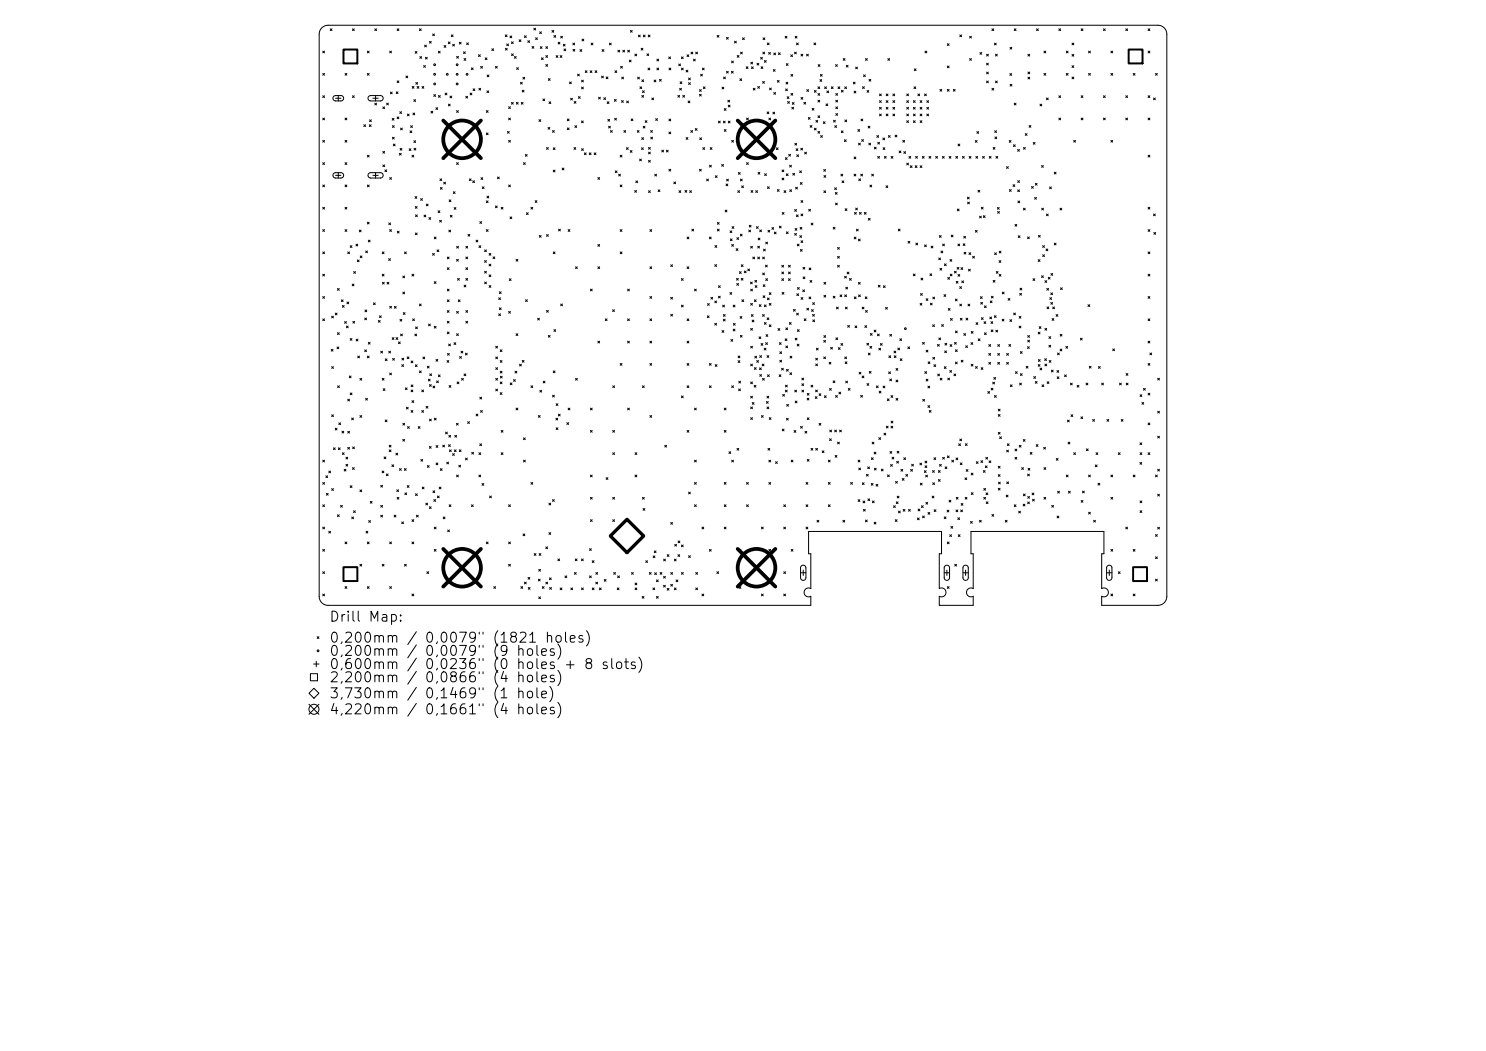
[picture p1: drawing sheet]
<svg xmlns="http://www.w3.org/2000/svg" width="297mm" height="210mm" viewBox="0 0 297 210" stroke-linecap="round" stroke-linejoin="round" font-family="sans-serif">
<defs><g id="words">
<g font-size="2">
<text x="65.7" y="124.7">Drill Map:</text>
<text x="65.7" y="128.9">0,200mm / 0,0079&quot; (1821 holes)</text>
<text x="65.7" y="131.6">0,200mm</text>
<text x="84.7" y="131.6">0,0079&quot; (9 holes)</text>
<text x="65.7" y="134.2">0,600mm</text>
<text x="65.7" y="136.8">2,200mm / 0,0866&quot; (4 holes)</text>
<text x="84.7" y="134.2">0,0236&quot; (0 holes + 8 slots)</text>
<text x="65.7" y="140">3,730mm / 0,1469&quot; (1 hole)</text>
<text x="65.7" y="143.2">4,220mm / 0,1661&quot; (4 holes)</text>
</g>
</g></defs>
<g fill="none" stroke="#000" stroke-width=".2">
<path d="M64.3 5.6l.5-.4 .8-.2h165.8a1.78 1.78 0 0 1 1.8 1.8v112.4a1.78 1.78 0 0 1-1.8 1.8h-11.2v-1.9a.89 .89 0 0 0 1.3-.7 .89 .89 0 0 0-1.3-.8v-6.9h.4v-4.5h-26.5v4.5h.4v6.9a.89 .89 0 0 0-1.3 .8 .89 .89 0 0 0 1.3 .7v1.9h-6.8v-1.9a.89 .89 0 0 0 1.4-.7 .89 .89 0 0 0-1.4-.8v-6.9h.5v-4.5h-26.6v4.5h.5v6.9a.89 .89 0 0 0-1.4 .8 .89 .89 0 0 0 1.4 .7v1.9h-96.5a1.78 1.78 0 0 1-1.8-1.8v-112.4l.1-.6zM64.5 10.2l.4 .4M64.5 14.7l.4 .3M64.5 19.1l.4 .4M64.9 10.2l-.4 .4M64.9 14.7l-.4 .3M64.9 19.1l-.4 .4M66 5.8l.3 .3M66.3 5.8l-.3 .3M66.7 19.3l.3-.2h1.3l.3 .3 .1 .4-.5 .4-1.3-.1-.3-.3zM67.1 19.6h1M67.6 19.1v1.1"/>
<path d="M69 14.7l.3 .3M69.3 14.7l-.3 .3M70.5 5.8l.3 .3M70.5 19.1l.3 .4M70.8 5.8l-.3 .3M70.8 19.1l-.3 .4M73.4 10.2l.4 .4M73.4 14.7l.4 .3M73.7 19.3l.3-.2h2.1l.4 .2 .1 .4-.5 .5h-2.1l-.4-.4zM73.8 10.2l-.4 .4M73.8 14.7l-.4 .3M74.5 19.6h1.1"/>
<path d="M74.9 5.8l.4 .3M75.1 19.1v1.1M75.3 5.8l-.4 .3M77.9 10.2l.3 .4M78 18.4l.4 .4M78.2 10.2l-.3 .4M78.4 18.4l-.4 .4M79.2 18.4l.3 .3M79.4 16.2l.3 .3M79.4 5.8l.3 .3M79.5 18.4l-.3 .3M79.7 16.2l-.3 .3"/>
<path d="M79.7 5.8l-.3 .3M81.1 15.2l.4 .3M81.5 15.2l-.4 .3M82.4 17.3l.3 .3M82.7 19.9l.4 .4M82.7 17.3l-.3 .3M83 10.3l.3 .3M83.1 19.9l-.4 .4M83.1 16.5l.4 .3M83.3 10.3l-.3 .3M83.4 17.3l.3 .3M83.5 16.5l-.4 .3"/>
<path d="M83.7 17.3l-.3 .3M83.8 5.8l.4 .3M83.9 11.3l.4 .4M84.2 5.8l-.4 .3M84.3 11.3l-.4 .4M84.3 17.3l.4 .3M84.7 13.1l.3 .3M84.7 17.3l-.4 .3M84.9 9l.3 .4M85 13.1l-.3 .3M85 11.4l.4 .4M85.2 9l-.3 .4"/>
<path d="M85.4 11.4l-.4 .4M85.8 8.3l.4 .3M86.2 8.3l-.4 .3M86.5 6.8l.3 .3M86.7 18.9l.4 .4M86.8 6.8l-.3 .3M87.1 18.9l-.4 .4M87.6 10.2l.4 .4M87.6 19.1l.4 .3M88 10.2l-.4 .4M88 19.1l-.4 .3M88.8 9.1l.3 .4"/>
<path d="M89 18.6l.3 .4M89.1 9.1l-.3 .4M89.3 18.6l-.3 .4M89.6 8.4l.4 .3M89.9 19.2l.4 .4M90 8.4l-.4 .3M90.2 7l.4 .3M90.3 19.2l-.4 .4M90.5 8.8l.3 .4M90.6 7l-.4 .3M90.8 8.8l-.3 .4M91.3 11.3l.3 .3"/>
<path d="M91.6 11.3l-.3 .3M91.8 8.4l.4 .4M92.2 8.4l-.4 .4M92.6 10.3l.4 .4M92.7 11.7l.4 .4M93 10.3l-.4 .4M93.1 19.2l.4 .4M93.1 11.7l-.4 .4M93.3 8.6l.3 .3M93.5 19.2l-.4 .4M93.6 8.6l-.3 .3M94 18.6l.3 .4"/>
<path d="M94.2 13.6l.4 .3M94.3 18.6l-.3 .4M94.5 17.8l.4 .3M94.6 13.6l-.4 .3M94.9 17.8l-.4 .3M95.6 10.9l.4 .4M95.7 17.6l.4 .4M96 10.9l-.4 .4M96.1 17.6l-.4 .4M96.1 13.3l.3 .3M96.4 13.3l-.3 .3M97 11.6l.3 .3"/>
<path d="M97.3 18.2l.4 .3M97.3 11.6l-.3 .3M97.4 15l.3 .3M97.7 18.2l-.4 .3M97.7 15l-.3 .3M98.3 9.7l.4 .4M98.7 9.7l-.4 .4M99 13.3l.4 .3M99.4 13.3l-.4 .3M101 7l.3 .3M101 9.6l.4 .4M101.3 8.8l.3 .3"/>
<path d="M101.3 7l-.3 .3M101.4 9.6l-.4 .4M101.6 8.8l-.3 .3M101.9 7.2l.4 .4M102.2 8.4l.4 .3M102.2 10.8l.4 .3M102.3 7.2l-.4 .4M102.6 8.4l-.4 .3M102.6 10.8l-.4 .3M102.8 11.3l.4 .4M103.2 11.3l-.4 .4M103.3 13.5l.3 .4"/>
<path d="M103.6 13.5l-.3 .4M103.8 8l.3 .3M104 16.4l.4 .4M104.1 8l-.3 .3M104.4 18l.3 .4M104.4 16.4l-.4 .4M104.5 15.4l.4 .4M104.7 18l-.3 .4M104.8 7.1l.4 .4M104.9 15.4l-.4 .4M105.2 7.1l-.4 .4M105.5 8.1l.3 .4"/>
<path d="M105.8 8.1l-.3 .4M106.3 9.3l.4 .3M106.7 9.3l-.4 .3M106.7 5.6l.4 .4M107.1 5.6l-.4 .4M107.1 7.6l.3 .3M107.4 7.6l-.3 .3M107.9 6.4l.3 .3M108 9.3l.3 .4M108.2 6.4l-.3 .3M108.2 11.6l.4 .3M108.3 9.3l-.3 .4"/>
<path d="M108.5 19.8l.4 .3M108.6 11.6l-.4 .3M108.9 19.8l-.4 .3M109.1 9.3l.3 .4M109.1 11.1l.3 .4M109.1 12.9l.3 .3M109.4 9.3l-.3 .4M109.4 11.1l-.3 .4M109.4 12.9l-.3 .3M109.6 15.7l.4 .4M110 15.7l-.4 .4M110.3 6.1l.4 .3"/>
<path d="M110.7 6.1l-.4 .3M110.7 7.1l.4 .4M111.1 7.1l-.4 .4M111.2 11.1l.3 .4M111.5 11.1l-.3 .4M111.6 8.4l.3 .4M111.9 8.4l-.3 .4M112 11.1l.3 .4M112.1 7.2l.3 .4M112.3 11.1l-.3 .4M112.4 7.2l-.3 .4M112.6 8.8l.3 .4"/>
<path d="M112.7 9.8l.4 .3M112.9 8.8l-.3 .4M113.1 9.8l-.4 .3M113.8 16.4l.4 .3M114.1 19.6l.3 .4M114.2 16.4l-.4 .3M114.4 19.6l-.3 .4M114.5 8.6l.4 .4M114.5 9.9l.4 .3M114.9 8.6l-.4 .4M114.9 9.9l-.4 .3M115.4 14.8l.4 .4"/>
<path d="M115.6 19.3l.4 .4M115.8 14.8l-.4 .4M115.9 9.9l.4 .4M116 19.3l-.4 .4M116.2 16l.4 .4M116.2 17.4l.4 .4M116.3 9.9l-.4 .4M116.3 7.8l.4 .4M116.6 16l-.4 .4M116.6 17.4l-.4 .4M116.7 7.8l-.4 .4M117 14.1l.3 .4"/>
<path d="M117.3 14.1l-.3 .4M118 14.1l.3 .4M118.1 8.6l.4 .4M118.3 14.1l-.3 .4M118.5 8.6l-.4 .4M118.9 14.1l.4 .4M119.3 14.1l-.4 .4M119.6 19.4l.4 .4M120 19.4l-.4 .4M120.2 15.2l.4 .4M120.3 9.9l.4 .4M120.6 15.2l-.4 .4"/>
<path d="M120.7 19.5l.3 .4M120.7 9.9l-.4 .4M121 19.5l-.3 .4M121.1 15.4l.4 .3M121.5 15.4l-.4 .3M121.8 8.6l.4 .4M122.2 8.6l-.4 .4M122.8 19.9l.4 .3M122.9 14.1l.4 .4M123.2 19.9l-.4 .3M123.3 14.1l-.4 .4M123.5 10l.4 .4"/>
<path d="M123.9 10l-.4 .4M124 13.3l.4 .3M124.3 15.4l.3 .4M124.4 13.3l-.4 .3M124.5 10l.3 .4M124.6 15.4l-.3 .4M124.8 10l-.3 .4M125.5 10l.3 .4M125.8 12l.3 .4M125.8 10l-.3 .4M126 6.1l.4 .3M126.1 12l-.3 .4"/>
<path d="M126.4 6.1l-.4 .3M126.9 10.8l.3 .4M127.2 10.8l-.3 .4M127.4 15.4l.4 .4M127.6 7l.4 .4M127.8 15.4l-.4 .4M127.9 17.3l.4 .4M128 7l-.4 .4M128.1 9.6l.4 .4M128.3 17.3l-.4 .4M128.3 16l.3 .3M128.3 19.1l.3 .3"/>
<path d="M128.4 18.1l.4 .4M128.5 9.6l-.4 .4M128.6 7l.3 .4M128.6 16l-.3 .3M128.6 19.1l-.3 .3M128.8 18.1l-.4 .4M128.9 7l-.3 .4M129.3 10.8l.4 .3M129.5 13.6l.4 .4M129.6 7l.3 .4M129.7 10.8l-.4 .3M129.9 13.6l-.4 .4"/>
<path d="M129.9 7l-.3 .4M130.3 19.6l.3 .3M130.6 19.6l-.3 .3M130.7 16l.4 .4M131.1 16l-.4 .4M131.3 11.8l.3 .4M131.3 13.6l.3 .4M131.6 13.6l-.3 .4M131.6 11.8l-.3 .4M131.8 15.9l.4 .3M132.2 15.9l-.4 .3M133.7 11.4l.3 .3"/>
<path d="M133.7 13.6l.4 .4M134 11.4l-.3 .3M134.1 13.6l-.4 .4M135.5 19.1l.3 .3M135.7 12.8l.3 .3M135.8 19.1l-.3 .3M135.8 17.6l.4 .4M135.9 16.3l.4 .4M136 12.8l-.3 .3M136.2 17.6l-.4 .4M136.2 13.6l.4 .4M136.2 11.4l.4 .3"/>
<path d="M136.3 16.3l-.4 .4M136.5 19.1l.3 .3M136.6 11.4l-.4 .3M136.6 13.6l-.4 .4M136.8 19.1l-.3 .3M137.1 14l.4 .4M137.3 11l.4 .3M137.5 14l-.4 .4M137.6 15.6l.4 .3M137.6 16.5l.4 .4M137.7 11l-.4 .3M138 15.6l-.4 .3"/>
<path d="M138 16.5l-.4 .4M138.1 10.4l.4 .4M138.5 10.4l-.4 .4M138.6 11.8l.4 .4M139 11.8l-.4 .4M139 10.4l.4 .4M139.4 10.4l-.4 .4M139.8 17.9l.4 .4M139.8 18.8l.4 .4M140 14.8l.4 .4M140.2 17.9l-.4 .4M140.2 18.8l-.4 .4"/>
<path d="M140.4 14.8l-.4 .4M140.4 13.6l.3 .4M140.6 17.3l.3 .4M140.7 13.6l-.3 .4M140.9 17.3l-.3 .4M143.3 7.1l.4 .3M143.7 7.1l-.4 .3M144.3 17.4l.4 .4M144.6 15.4l.4 .3M144.7 17.4l-.4 .4M145 15.4l-.4 .3M145.2 7.5l.4 .3"/>
<path d="M145.2 14.3l.4 .3M145.6 7.5l-.4 .3M145.6 14.3l-.4 .3M146.2 14.3l.3 .3M146.2 12.2l.4 .4M146.5 14.3l-.3 .3M146.6 12.2l-.4 .4M146.8 8.2l.4 .4M147.2 8.2l-.4 .4M147.3 11.1l.4 .3M147.7 11.1l-.4 .3M147.9 15.7l.3 .4"/>
<path d="M148 10.4l.4 .4M148.2 15.7l-.3 .4M148.4 10.4l-.4 .4M148.4 7.6l.4 .3M148.8 7.6l-.4 .3M149.1 13.3l.4 .4M149.5 13.3l-.4 .4M150.1 12.4l.3 .4M150.2 13.4l.4 .3M150.4 12.4l-.3 .4M150.6 13.4l-.4 .3M150.6 17.6l.3 .4"/>
<path d="M150.9 17.6l-.3 .4M151.3 12.6l.4 .4M151.4 17.3l.4 .3M151.7 12.6l-.4 .4M151.8 17.3l-.4 .3M152 11.5l.4 .3M152.1 13.3l.4 .4M152.4 11.5l-.4 .3M152.4 16.3l.4 .3M152.5 13.3l-.4 .4M152.5 10.4l.3 .4M152.5 7.6l.4 .3"/>
<path d="M152.8 16.3l-.4 .3M152.8 12.1l.3 .3M152.8 10.4l-.3 .4M152.9 7.6l-.4 .3M153.1 12.1l-.3 .3M153.4 8.6l.3 .3M153.6 10.5l.4 .3M153.7 8.6l-.3 .3M153.8 17.6l.4 .4M154 10.5l-.4 .3M154.2 17.6l-.4 .4M154.6 13.9l.3 .4"/>
<path d="M154.7 18.5l.3 .3M154.7 10.6l.3 .4M154.9 13.9l-.3 .4M155 10.6l-.3 .4M155 18.5l-.3 .3M155.4 16.1l.3 .3M155.6 10.6l.3 .3M155.7 16.1l-.3 .3M155.9 10.6l-.3 .3M156.9 7.3l.4 .3M157 17.8l.4 .3M157.1 16.4l.4 .4"/>
<path d="M157.2 12.7l.3 .4M157.3 7.3l-.4 .3M157.3 19.3l.4 .4M157.4 17.8l-.4 .3M157.5 16.4l-.4 .4M157.5 12.7l-.3 .4M157.7 19.3l-.4 .4M158 11l.4 .3M158.1 14.9l.3 .3M158.1 18.7l.3 .3M158.4 11l-.4 .3M158.4 14.9l-.3 .3"/>
<path d="M158.4 18.7l-.3 .3M158.8 10.4l.4 .4M158.9 7.3l.4 .3M159.2 10.4l-.4 .4M159.2 8.6l.4 .3M159.3 7.3l-.4 .3M159.6 8.6l-.4 .3M160.1 10.8l.3 .4M160.1 19.5l.3 .3M160.4 10.8l-.3 .4M160.4 19.5l-.3 .3M161.2 10.8l.4 .4"/>
<path d="M161.3 17.9l.3 .4M161.6 10.8l-.4 .4M161.6 17.9l-.3 .4M162.7 8.6l.3 .3M162.8 18.1l.3 .3M163 8.6l-.3 .3M163.1 18.1l-.3 .3M163.5 17.3l.3 .4M163.5 18.7l.3 .3M163.5 12.9l.4 .4M163.8 17.3l-.3 .4M163.8 18.7l-.3 .3"/>
<path d="M163.9 12.9l-.4 .4M163.9 15.9l.3 .4M164 14.9l.3 .3M164.2 15.9l-.3 .4M164.3 14.9l-.3 .3M164.8 17.3l.4 .4M165.2 17.3l-.4 .4M165.3 18.2l.3 .3M165.6 18.2l-.3 .3M166.2 17.3l.3 .4M166.5 17.3l-.3 .4M167 12.9l.4 .4"/>
<path d="M167 18.7l.4 .3M167.4 12.9l-.4 .4M167.4 18.7l-.4 .3M167.5 17.3l.4 .4M167.9 17.3l-.4 .4M168.2 18l.3 .4M168.5 18l-.3 .4M168.5 11.7l.4 .4M168.8 17.3l.4 .4M168.9 11.7l-.4 .4M169.1 13l.4 .4M169.2 17.3l-.4 .4"/>
<path d="M169.5 13l-.4 .4M170.5 16.4l.4 .4M170.7 18.2l.4 .4M170.9 16.4l-.4 .4M171 13.4l.4 .4M171.1 18.2l-.4 .4M171.4 13.4l-.4 .4M172.4 17.3l.4 .4M172.6 15l.4 .3M172.8 17.3l-.4 .4M173 15l-.4 .3M173 11.7l.3 .4"/>
<path d="M173.3 18.1l.3 .3M173.3 11.7l-.3 .4M173.6 18.1l-.3 .3M173.7 15.9l.3 .3M174 15.9l-.3 .3M175.8 18.8l.3 .3M176.1 18.8l-.3 .3M177.1 18.8l.4 .3M177.5 11.7l.3 .4M177.5 18.8l-.4 .3M177.8 11.7l-.3 .4M178.5 18.8l.3 .3"/>
<path d="M178.8 18.8l-.3 .3M181.2 18.8l.4 .3M181.6 18.8l-.4 .3M182.7 17.3l.3 .4M182.7 13.8l.4 .3M183 17.3l-.3 .4M183.1 13.8l-.4 .3M183.5 18.8l.3 .3M183.8 18.8l-.3 .3M184.8 18.8l.3 .3M184.9 10.2l.3 .4M185.1 18.8l-.3 .3"/>
<path d="M185.2 10.2l-.3 .4M187.9 17.9l.3 .3M188.2 17.9l-.3 .3M189.3 8.7l.4 .4M189.3 13.2l.4 .3M189.3 17.9l.4 .3M189.7 8.7l-.4 .4M189.7 13.2l-.4 .3M189.7 17.9l-.4 .3M190.5 17.9l.4 .3M190.9 17.9l-.4 .3M191.8 7l.4 .3"/>
<path d="M192.2 7l-.4 .3M193.8 7.2l.4 .4M193.8 11.7l.4 .4M194.2 7.2l-.4 .4M194.2 11.7l-.4 .4M195.9 10.5l.3 .3M196.2 10.5l-.3 .3M197.2 10.8l.3 .4M197.2 12.6l.3 .4M197.2 14.4l.3 .4M197.2 16.2l.3 .3M197.5 10.8l-.3 .4"/>
<path d="M197.5 14.4l-.3 .4M197.5 12.6l-.3 .4M197.5 16.2l-.3 .3M198.3 17.6l.3 .4M198.3 5.8l.3 .3M198.6 5.8l-.3 .3M198.6 17.6l-.3 .4M198.8 8.6l.3 .4M199 16.2l.3 .3M199 10.8l.3 .4M199.1 8.6l-.3 .4M199.3 10.8l-.3 .4"/>
<path d="M199.3 16.2l-.3 .3M201.8 14.7l.4 .4M201.9 9.5l.3 .3M201.9 16.8l.3 .4M202.2 14.7l-.4 .4M202.2 9.5l-.3 .3M202.2 16.8l-.3 .4M202.7 5.8l.4 .3M203.1 5.8l-.4 .3M205.4 10.8l.4 .4M205.5 14.4l.3 .4M205.5 15.4l.3 .4"/>
<path d="M205.8 10.8l-.4 .4M205.8 15.4l-.3 .4M205.8 14.4l-.3 .4M207.2 5.8l.3 .3M207.5 5.8l-.3 .3M208.7 10.2l.3 .4M208.7 14.7l.3 .3M209 14.7l-.3 .3M209 10.2l-.3 .4M209.2 19.6l.3 .3M209.5 19.6l-.3 .3M211.6 19.1l.4 .4"/>
<path d="M211.6 5.8l.4 .3M212 5.8l-.4 .3M212 19.1l-.4 .4M213.1 14.7l.4 .3M213.1 10.2l.4 .4M213.5 10.2l-.4 .4M213.5 14.7l-.4 .3M214.3 8.6l.3 .4M214.3 10.9l.3 .3M214.3 13.1l.3 .4M214.3 15.4l.3 .4M214.6 13.1l-.3 .4"/>
<path d="M214.6 8.6l-.3 .4M214.6 15.4l-.3 .4M214.6 10.9l-.3 .3M216.1 19.1l.3 .4M216.1 5.8l.3 .3M216.4 5.8l-.3 .3M216.4 19.1l-.3 .4M217.6 14.7l.3 .3M217.6 10.2l.3 .4M217.9 10.2l-.3 .4M217.9 14.7l-.3 .3M220.5 19.1l.4 .4"/>
<path d="M220.5 5.8l.4 .3M220.9 5.8l-.4 .3M220.9 19.1l-.4 .4M222 14.7l.4 .3M222 10.2l.4 .4M222.4 14.7l-.4 .3M222.4 10.2l-.4 .4M225 19.1l.4 .4M225 5.8l.4 .3M225.4 19.1l-.4 .4M225.4 5.8l-.4 .3M226.5 14.7l.3 .3"/>
<path d="M226.8 14.7l-.3 .3M229.5 19.1l.3 .4M229.5 10.2l.3 .4M229.5 5.8l.3 .3M229.8 19.1l-.3 .4M229.8 5.8l-.3 .3M229.8 10.2l-.3 .4M230.6 19.6l.3 .3M230.9 19.6l-.3 .3M230.9 14.7l.4 .3M231.3 14.7l-.4 .3M64.5 23.6l.4 .3"/>
<path d="M64.5 28l.4 .4M64.5 32.5l.4 .4M64.5 37l.4 .3M64.9 23.6l-.4 .3M64.9 28l-.4 .4M64.9 32.5l-.4 .4M64.9 37l-.4 .3M66.7 34.7l.3-.2h1.3l.3 .3 .1 .4-.4 .4h-1.4l-.3-.4zM67.1 35h1M67.6 34.5v1.1M69 23.6l.3 .3M69 28l.3 .4"/>
<path d="M69 32.5l.3 .4M69 37l.3 .3M69.3 23.6l-.3 .3M69.3 28l-.3 .4M69.3 32.5l-.3 .4M69.3 37l-.3 .3M72.7 24.9l.4 .4M73.1 24.9l-.4 .4M73.4 37l.4 .3M73.4 31l.4 .4M73.7 34.7l.3-.2h2.1l.4 .2 .1 .4-.5 .5h-2.1l-.4-.4zM73.8 37l-.4 .3"/>
<path d="M73.8 31l-.4 .4M73.8 24.9l.4 .4M73.9 23.9l.3 .4M74.2 24.9l-.4 .4M74.2 23.9l-.3 .4M74.5 35h1.1M74.9 20.6l.4 .4M75.1 34.5v1.1M75.3 20.6l-.4 .4M76.5 30.3l.4 .3M76.5 21.4l.4 .3M76.5 33l.4 .3"/>
<path d="M76.9 30.3l-.4 .3M76.9 21.4l-.4 .3M76.9 33l-.4 .3M76.9 33.9l.4 .4M77.3 20.6l.3 .4M77.3 33.9l-.4 .4M77.6 20.6l-.3 .4M77.9 35.5l.3 .3M78.2 35.5l-.3 .3M78.4 23.7l.3 .3M78.4 25.1l.4 .4M78.4 27.4l.4 .4"/>
<path d="M78.6 28.8l.4 .3M78.7 23.7l-.3 .3M78.8 25.1l-.4 .4M78.8 27.4l-.4 .4M79 28.8l-.4 .3M79.4 23.4l.3 .3M79.7 23.4l-.3 .3M79.8 30.6l.4 .4M79.9 22.3l.4 .4M80 29.7l.3 .3M80.1 25.6l.3 .4M80.2 30.6l-.4 .4"/>
<path d="M80.3 22.3l-.4 .4M80.3 29.7l-.3 .3M80.4 25.6l-.3 .4M81.4 22.8l.4 .3M81.8 29.7l.3 .4M81.8 22.8l-.4 .3M82 26.2l.3 .3M82.1 25.1l.3 .4M82.1 29.7l-.3 .4M82.3 26.2l-.3 .3M82.3 31l.4 .4M82.4 25.1l-.3 .4"/>
<path d="M82.5 22.6l.4 .3M82.7 31l-.4 .4M82.7 28.1l.4 .4M82.8 29.6l.3 .4M82.9 22.6l-.4 .3M83 39.3l.3 .3M83.1 28.1l-.4 .4M83.1 29.6l-.3 .4M83.3 39.3l-.3 .3M84.1 39.7l.3 .3M84.4 39.7l-.3 .3M86.1 22.2l.4 .4"/>
<path d="M86.5 22.2l-.4 .4M87.1 21.5l.4 .4M87.5 21.5l-.4 .4M87.9 35.7l.4 .4M88 37.5l.4 .3M88.3 35.7l-.4 .4M88.4 37.5l-.4 .3M88.7 36.4l.3 .4M89 36.4l-.3 .4M89.6 20.8l.4 .4M89.8 39.9l.3 .4M90 20.8l-.4 .4"/>
<path d="M90.1 39.9l-.3 .4M90.6 38.3l.4 .4M91 38.3l-.4 .4M91.3 22.1l.3 .4M91.3 32.5l.3 .4M91.6 32.5l-.3 .4M91.6 22.1l-.3 .4M93.8 35.7l.4 .4M94.2 35.7l-.4 .4M94.5 36.1l.3 .4M94.8 36.1l-.3 .4M95.7 31l.4 .4"/>
<path d="M96.1 31l-.4 .4M96.1 35.5l.4 .4M96.4 37.3l.4 .4M96.5 35.5l-.4 .4M96.8 37.3l-.4 .4M97.2 22.1l.4 .4M97.2 26.6l.4 .3M97.3 39.2l.4 .4M97.6 26.6l-.4 .3M97.6 22.1l-.4 .4M97.7 39.2l-.4 .4M99.4 35.4l.4 .3"/>
<path d="M99.8 35.4l-.4 .3M101.4 26.3l.4 .3M101.7 21.3l.3 .4M101.7 28l.3 .4M101.7 37l.3 .3M101.7 23.6l.3 .3M101.8 26.3l-.4 .3M102 21.3l-.3 .4M102 28l-.3 .4M102 23.6l-.3 .3M102 37l-.3 .3M102.2 20.5l.4 .3"/>
<path d="M102.6 20.5l-.4 .3M103.2 20.5l.4 .3M103.6 20.5l-.4 .3M104.2 20.5l.3 .3M104.5 20.5l-.3 .3M104.6 32.5l.4 .4M105 32.5l-.4 .4M105 30.9l.4 .3M105.4 30.9l-.4 .3M107.7 23.9l.4 .4M108.1 23.9l-.4 .4M109.2 29.5l.4 .3"/>
<path d="M109.5 25.5l.4 .3M109.6 29.5l-.4 .3M109.7 20.3l.4 .4M109.9 25.5l-.4 .3M110.1 20.3l-.4 .4M110.4 26.1l.4 .3M110.6 29.5l.3 .4M110.6 34l.3 .4M110.8 26.1l-.4 .3M110.9 34l-.3 .4M110.9 29.5l-.3 .4M112.4 33.6l.3 .3"/>
<path d="M112.7 33.6l-.3 .3M113.4 23.8l.3 .3M113.4 25.6l.3 .3M113.7 25.6l-.3 .3M113.7 23.8l-.3 .3M114.7 29.5l.4 .3M114.8 20.3l.3 .3M114.9 25.1l.4 .4M115.1 29.5l-.4 .3M115.1 20.3l-.3 .3M115.3 25.1l-.4 .4M116.2 24.2l.4 .3"/>
<path d="M116.2 29.7l.4 .4M116.6 24.2l-.4 .3M116.6 29.7l-.4 .4M116.8 30.5l.4 .4M117.2 30.5l-.4 .4M117.8 30.5l.3 .4M118.1 30.5l-.3 .4M118.8 30.5l.3 .4M119.1 30.5l-.3 .4M119.5 35.5l.3 .3M119.8 35.5l-.3 .3M121.4 20.3l.3 .4"/>
<path d="M121.5 23.9l.3 .3M121.6 25.2l.4 .4M121.7 20.3l-.3 .4M121.8 23.9l-.3 .3M122 25.2l-.4 .4M122 26.1l.4 .3M122.4 26.1l-.4 .3M122.8 23.6l.4 .4M123 34.1l.3 .4M123.2 23.6l-.4 .4M123.3 34.1l-.3 .4M123.6 34.8l.4 .4"/>
<path d="M124 31l.3 .4M124 37l.3 .3M124 34.8l-.4 .4M124.2 20.1l.4 .4M124.3 31l-.3 .4M124.3 37l-.3 .3M124.6 20.1l-.4 .4M124.7 26.1l.4 .3M125.1 26.1l-.4 .3M125.2 29.5l.4 .4M125.3 20.2l.3 .3M125.6 29.5l-.4 .4"/>
<path d="M125.6 20.2l-.3 .3M126 30.1l.3 .3M126.1 23.8l.4 .3M126.3 30.1l-.3 .3M126.5 23.8l-.4 .3M126.9 38.1l.3 .3M127.1 36.1l.3 .4M127.2 38.1l-.3 .3M127.4 26.1l.3 .3M127.4 36.1l-.3 .4M127.7 26.1l-.3 .3M127.8 31.8l.4 .3"/>
<path d="M128.2 31.8l-.4 .3M128.2 29.5l.4 .4M128.3 27.5l.3 .4M128.6 25.2l.3 .4M128.6 29.5l-.4 .4M128.6 27.5l-.3 .4M128.9 25.2l-.3 .4M129 24.1l.3 .4M129.3 24.1l-.3 .4M129.6 38.1l.4 .4M129.6 30.4l.4 .4M129.6 29.5l.4 .3"/>
<path d="M129.6 32l.4 .4M130 29.5l-.4 .3M130 30.4l-.4 .4M130 32l-.4 .4M130 38.1l-.4 .4M130 26.1l.4 .3M130.1 27.4l.3 .4M130.4 26.1l-.4 .3M130.4 27.4l-.3 .4M130.9 34.8l.3 .4M131 23.7l.4 .4M131.2 34.8l-.3 .4"/>
<path d="M131.4 23.7l-.4 .4M131.5 37.9l.4 .4M131.9 37.9l-.4 .4M132.3 30l.3 .4M132.6 30l-.3 .4M133.2 30l.3 .4M133.5 30l-.3 .4M133.7 26.4l.4 .3M133.7 23.8l.4 .3M133.7 33.8l.4 .4M134.1 26.4l-.4 .3M134.1 23.8l-.4 .3"/>
<path d="M134.1 33.8l-.4 .4M134.7 36.4l.3 .3M135 36.4l-.3 .3M135.7 38.1l.4 .4M136.1 38.1l-.4 .4M136.9 38.1l.4 .3M137.1 27.5l.4 .3M137.3 38.1l-.4 .3M137.5 27.5l-.4 .3M137.5 20.2l.4 .3M137.8 38.1l.4 .4M137.9 20.2l-.4 .3"/>
<path d="M138.1 26.1l.3 .3M138.2 38.1l-.4 .4M138.4 26.1l-.3 .3M139 25.7l.3 .3M139.3 25.7l-.3 .3M139.8 33.8l.4 .4M139.9 27.5l.3 .4M140.2 33.8l-.4 .4M140.2 27.5l-.3 .4M140.5 29.5l.3 .4M140.8 29.5l-.3 .4M141.2 35.8l.4 .3"/>
<path d="M141.6 35.8l-.4 .3M141.8 33l.4 .4M141.9 29.5l.4 .4M142.2 33l-.4 .4M142.3 29.5l-.4 .4M143 35.1l.3 .4M143.3 35.1l-.3 .4M143.6 24.2l.4 .4M144 24.2l-.4 .4M144.2 32.9l.4 .3M144.6 24.2l.3 .4M144.6 32.9l-.4 .3"/>
<path d="M144.8 21.7l.3 .4M144.8 25.9l.3 .3M144.9 24.2l-.3 .4M145.1 21.7l-.3 .4M145.1 25.9l-.3 .3M145.1 36.8l.4 .3M145.2 35.8l.4 .4M145.5 36.8l-.4 .3M145.5 20l.3 .4M145.6 21l.3 .4M145.6 24.2l.3 .4M145.6 35.8l-.4 .4"/>
<path d="M145.8 20l-.3 .4M145.9 24.2l-.3 .4M145.9 21l-.3 .4M146.2 28l.4 .4M146.6 28l-.4 .4M147.5 38.1l.3 .4M147.6 34.5l.3 .3M147.8 38.1l-.3 .4M147.9 34.5l-.3 .3M148 35.8l.3 .3M148.2 37.1l.4 .4M148.3 35.8l-.3 .3"/>
<path d="M148.6 37.1l-.4 .4M149.2 23.6l.4 .3M149.2 32.5l.4 .4M149.6 32.5l-.4 .4M149.6 23.6l-.4 .3M150.1 38.1l.4 .3M150.5 38.1l-.4 .3M151 38.1l.4 .4M151.4 38.1l-.4 .4M151.5 34.4l.4 .4M151.9 34.4l-.4 .4M152.8 34.7l.4 .4"/>
<path d="M153.2 34.7l-.4 .4M153.3 22.4l.4 .3M153.4 37.3l.4 .4M153.7 22.4l-.4 .3M153.7 23.6l.3 .3M153.8 37.3l-.4 .4M154 23.6l-.3 .3M154.5 22.4l.3 .4M154.8 22.4l-.3 .4M155.2 29.5l.3 .4M155.4 37.9l.3 .3M155.5 29.5l-.3 .4"/>
<path d="M155.7 37.9l-.3 .3M156.3 34l.4 .3M156.3 35.6l.4 .3M156.7 35.6l-.4 .3M156.7 34l-.4 .3M156.7 38.1l.4 .4M157 31.5l.3 .4M157.1 38.1l-.4 .4M157.2 34.7l.3 .4M157.3 31.5l-.3 .4M157.4 20.3l.4 .3M157.5 34.7l-.3 .4"/>
<path d="M157.6 30.8l.4 .4M157.8 20.3l-.4 .3M157.8 33l.4 .4M157.8 37.9l.4 .4M158 30.8l-.4 .4M158.2 33l-.4 .4M158.2 37.9l-.4 .4M158.3 21.4l.3 .4M158.4 20.5l.3 .3M158.5 34.6l.3 .4M158.6 21.4l-.3 .4M158.7 20.5l-.3 .3"/>
<path d="M158.8 34.6l-.3 .4M158.9 28.6l.3 .4M159 37.4l.4 .4M159.1 29.7l.4 .4M159.2 28.6l-.3 .4M159.2 30.9l.4 .4M159.4 37.4l-.4 .4M159.5 29.7l-.4 .4M159.6 30.9l-.4 .4M159.8 34.1l.4 .4M160 36.5l.3 .3M160.1 29.6l.3 .4"/>
<path d="M160.2 34.1l-.4 .4M160.3 36.5l-.3 .3M160.4 29.6l-.3 .4M160.7 20.4l.3 .4M160.8 30.4l.4 .4M161 20.4l-.3 .4M161.2 30.4l-.4 .4M161.6 23.5l.3 .3M161.9 25.1l.4 .3M161.9 23.5l-.3 .3M162.3 25.1l-.4 .3M162.3 21.7l.4 .3"/>
<path d="M162.7 21.7l-.4 .3M162.8 25.6l.3 .4M163.1 24.1l.3 .3M163.1 25.6l-.3 .4M163.4 24.1l-.3 .3M163.5 20l.3 .4M163.5 23.1l.3 .4M163.5 26.3l.3 .3M163.8 20l-.3 .4M163.8 23.1l-.3 .4M163.8 26.3l-.3 .3M164 27.1l.4 .3"/>
<path d="M164.4 27.1l-.4 .3M164.6 24.3l.3 .4M164.6 33.9l.4 .3M164.7 38.1l.3 .4M164.7 35.1l.3 .3M164.9 24.3l-.3 .4M165 33.9l-.4 .3M165 38.1l-.3 .4M165 35.1l-.3 .3M165.1 20.8l.3 .3M165.4 20.8l-.3 .3M166.6 24l.4 .4"/>
<path d="M166.8 37.5l.4 .4M166.8 25.1l.4 .4M167 24l-.4 .4M167 38.5l.3 .3M167 22.7l.4 .4M167 20l.4 .4M167 21.4l.4 .3M167.2 37.5l-.4 .4M167.2 25.1l-.4 .4M167.3 38.5l-.3 .3M167.4 22.7l-.4 .4M167.4 20l-.4 .4"/>
<path d="M167.4 21.4l-.4 .3M168.1 34.8l.3 .4M168.1 26.2l.4 .3M168.3 36.1l.4 .4M168.4 34.8l-.3 .4M168.5 26.2l-.4 .3M168.7 36.1l-.4 .4M168.8 27.9l.3 .4M168.9 24l.3 .3M169.1 27.9l-.3 .4M169.2 24l-.3 .3M170.7 34.8l.4 .4"/>
<path d="M170.7 31.4l.4 .3M171.1 31.4l-.4 .3M171.1 34.8l-.4 .4M171.5 25.9l.3 .3M171.6 28.6l.4 .4M171.6 35.7l.4 .4M171.8 25.9l-.3 .3M172 28.6l-.4 .4M172 35.7l-.4 .4M172 34.8l.4 .4M172.1 23.8l.3 .3M172.2 27.9l.4 .3"/>
<path d="M172.4 34.8l-.4 .4M172.4 23.8l-.3 .3M172.6 27.9l-.4 .3M173.5 25.2l.4 .4M173.6 28.6l.4 .4M173.9 37l.3 .3M173.9 25.2l-.4 .4M174 28.6l-.4 .4M174.2 37l-.3 .3M174.2 34.8l.4 .4M174.6 34.8l-.4 .4M174.8 29.4l.3 .4"/>
<path d="M175.1 29.4l-.3 .4M175.3 27.1l.3 .3M175.4 28.4l.4 .4M175.4 31.3l.4 .3M175.6 27.1l-.3 .3M175.8 28.4l-.4 .4M175.8 31.3l-.4 .3M175.8 20.1l.3 .4M175.8 21.5l.3 .3M175.8 22.8l.3 .3M176.1 20.1l-.3 .4M176.1 21.5l-.3 .3"/>
<path d="M176.1 22.8l-.3 .3M176.5 27.6l.3 .3M176.5 29.5l.4 .4M176.8 31.3l.3 .3M176.8 27.6l-.3 .3M176.9 29.5l-.4 .4M177.1 37.1l.3 .4M177.1 31.3l-.3 .3M177.1 20.1l.4 .4M177.1 21.5l.4 .3M177.1 22.8l.4 .3M177.4 37.1l-.3 .4"/>
<path d="M177.5 20.1l-.4 .4M177.5 21.5l-.4 .3M177.5 22.8l-.4 .3M177.6 27.1l.3 .3M177.9 27.1l-.3 .3M178.1 31.3l.4 .3M178.5 21.5l.3 .3M178.5 22.8l.3 .3M178.5 20.1l.3 .4M178.5 31.3l-.4 .3M178.8 20.1l-.3 .4M178.8 21.5l-.3 .3"/>
<path d="M178.8 22.8l-.3 .3M178.9 27l.4 .4M179.3 27l-.4 .4M179.7 30.2l.4 .3M180.1 30.2l-.4 .3M180.4 28l.4 .4M180.6 30.3l.4 .4M180.8 28l-.4 .4M181 30.3l-.4 .4M181.2 20.1l.4 .4M181.2 21.5l.4 .3M181.2 22.8l.4 .3"/>
<path d="M181.2 24.1l.4 .4M181.2 32.6l.4 .4M181.6 24.1l-.4 .4M181.6 22.8l-.4 .3M181.6 20.1l-.4 .4M181.6 21.5l-.4 .3M181.6 32.6l-.4 .4M181.7 31.3l.3 .3M181.9 33.1l.4 .4M182 31.3l-.3 .3M182.3 33.1l-.4 .4M182.6 20.1l.3 .4"/>
<path d="M182.6 21.5l.3 .3M182.6 22.8l.3 .3M182.6 24.1l.3 .4M182.9 22.8l-.3 .3M182.9 24.1l-.3 .4M182.9 21.5l-.3 .3M182.9 20.1l-.3 .4M182.9 33.1l.4 .4M183 31.3l.4 .3M183.3 33.1l-.4 .4M183.4 31.3l-.4 .3M183.9 21.5l.4 .3"/>
<path d="M183.9 22.8l.4 .3M183.9 24.1l.4 .4M183.9 20.1l.4 .4M183.9 33.1l.4 .4M184.3 21.5l-.4 .3M184.3 24.1l-.4 .4M184.3 22.8l-.4 .3M184.3 20.1l-.4 .4M184.3 33.1l-.4 .4M184.3 31.3l.4 .3M184.7 31.3l-.4 .3M185.2 22.8l.4 .3"/>
<path d="M185.2 21.5l.4 .3M185.2 20.1l.4 .4M185.6 20.1l-.4 .4M185.6 22.8l-.4 .3M185.6 21.5l-.4 .3M185.7 31.3l.3 .3M186 31.3l-.3 .3M187 31.3l.4 .3M187.4 31.3l-.4 .3M188.4 31.3l.3 .3M188.7 31.3l-.3 .3M189.7 31.3l.4 .3"/>
<path d="M190.1 31.3l-.4 .3M191 31.3l.4 .3M191.4 31.3l-.4 .3M191.5 28.8l.3 .3M191.8 28.8l-.3 .3M192.4 31.3l.3 .3M192.7 31.3l-.3 .3M193.4 39.4l.3 .4M193.7 39.4l-.3 .4M193.7 31.3l.4 .3M194.1 31.3l-.4 .3M194.9 28.1l.4 .3"/>
<path d="M195 31.3l.4 .3M195.2 26.3l.4 .4M195.3 28.1l-.4 .3M195.4 31.3l-.4 .3M195.5 38l.3 .4M195.6 26.3l-.4 .4M195.8 38l-.3 .4M196.4 31.3l.3 .3M196.7 31.3l-.3 .3M197.7 31.3l.4 .3M198.1 31.3l-.4 .3M198.5 29.5l.4 .3"/>
<path d="M198.8 26.1l.4 .4M198.9 29.5l-.4 .3M198.9 27.4l.3 .3M199.1 31.3l.3 .3M199.2 26.1l-.4 .4M199.2 27.4l-.3 .3M199.4 31.3l-.3 .3M201.2 33.3l.3 .4M201.5 33.3l-.3 .4M201.7 28.1l.4 .3M201.8 37.9l.3 .3M202.1 28.1l-.4 .3"/>
<path d="M202.1 37.9l-.3 .3M202.5 36.9l.3 .4M202.6 28.9l.3 .4M202.7 20.6l.4 .4M202.8 36.9l-.3 .4M202.9 28.9l-.3 .4M203.1 20.6l-.4 .4M203.4 29.9l.3 .3M203.4 36.1l.4 .4M203.4 37.9l.4 .4M203.7 29.9l-.3 .3M203.8 36.1l-.4 .4"/>
<path d="M203.8 37.9l-.4 .4M204.6 29.5l.3 .3M204.9 29.5l-.3 .3M204.9 26.7l.4 .4M205.3 26.7l-.4 .4M205.7 25.1l.3 .3M206 25.1l-.3 .3M206.2 37.3l.3 .3M206.5 28.5l.4 .3M206.5 37.3l-.3 .3M206.8 39.4l.3 .4M206.9 28.5l-.4 .3"/>
<path d="M206.9 36.6l.4 .4M207.1 39.4l-.3 .4M207.3 36.6l-.4 .4M207.9 20.8l.3 .4M208.2 33.1l.3 .3M208.2 20.8l-.3 .4M208.5 33.1l-.3 .3M209.8 37.4l.3 .3M210.1 37.4l-.3 .3M210.7 34.4l.4 .4M211.1 34.4l-.4 .4M211.6 23.6l.4 .3"/>
<path d="M212 23.6l-.4 .3M214.6 28l.4 .4M215 28l-.4 .4M216.1 23.6l.3 .3M216.4 23.6l-.3 .3M220.5 23.6l.4 .3M220.9 23.6l-.4 .3M222 28l.4 .4M222.4 28l-.4 .4M225 23.6l.4 .3M225.4 23.6l-.4 .3M229.5 23.6l.3 .3"/>
<path d="M229.5 31l.3 .4M229.8 23.6l-.3 .3M229.8 31l-.3 .4M64.5 41.4l.4 .4M64.5 45.9l.4 .3M64.5 50.3l.4 .4M64.5 54.8l.4 .4M64.5 59.3l.4 .3M64.9 41.4l-.4 .4M64.9 45.9l-.4 .3M64.9 50.3l-.4 .4M64.9 54.8l-.4 .4"/>
<path d="M64.9 59.3l-.4 .3M67.4 57.7l.4 .3M67.8 57.7l-.4 .3M68.2 59.9l.4 .4M68.6 59.9l-.4 .4M69 41.4l.3 .4M69 45.9l.3 .3M69.3 41.4l-.3 .4M69.3 45.9l-.3 .3M69.5 50.3l.4 .4M69.9 50.3l-.4 .4M70 49.1l.3 .3"/>
<path d="M70.3 49.1l-.3 .3M70.4 56.8l.3 .3M70.7 54.3l.4 .3M70.7 56.8l-.3 .3M71.1 54.3l-.4 .3M71.2 48.8l.3 .3M71.4 51.9l.4 .4M71.5 48.8l-.3 .3M71.8 51.9l-.4 .4M71.8 46l.4 .3M72 51.1l.4 .4M72.2 46l-.4 .3"/>
<path d="M72.4 51.1l-.4 .4M73.1 50.1l.3 .4M73.4 44.4l.4 .4M73.4 50.1l-.3 .4M73.6 48l.4 .3M73.8 44.4l-.4 .4M74 48l-.4 .3M76.4 50.3l.4 .4M76.4 54.8l.4 .4M76.4 56.4l.4 .4M76.8 50.3l-.4 .4M76.8 54.8l-.4 .4"/>
<path d="M76.8 56.4l-.4 .4M77.4 56.4l.3 .4M77.7 51.7l.3 .3M77.7 44.5l.4 .4M77.7 56.4l-.3 .4M77.9 45.9l.3 .3M78 51.7l-.3 .3M78.1 44.5l-.4 .4M78.2 45.9l-.3 .3M79.4 46.2l.4 .4M79.8 46.2l-.4 .4M80.5 55.2l.4 .3"/>
<path d="M80.5 58.4l.4 .3M80.9 50.3l.3 .4M80.9 55.2l-.4 .3M80.9 58.4l-.4 .3M81.2 50.3l-.3 .4M82.3 54.8l.4 .4M82.7 54.8l-.4 .4M83 41.3l.4 .3M83 46.6l.4 .3M83.1 42.9l.3 .4M83.4 41.3l-.4 .3M83.4 46.6l-.4 .3"/>
<path d="M83.4 42.9l-.3 .4M84.7 43l.4 .3M85.1 43l-.4 .3M85.2 40.8l.4 .3M85.6 40.8l-.4 .3M85.7 43.5l.4 .3M86.1 43.5l-.4 .3M86.5 50.6l.3 .4M86.8 56.3l.4 .3M86.8 47.4l.4 .3M86.8 50.6l-.3 .4M87.2 56.3l-.4 .3"/>
<path d="M87.2 47.4l-.4 .3M87.4 49.9l.3 .4M87.6 42.1l.3 .4M87.7 49.9l-.3 .4M87.9 44l.3 .4M87.9 42.1l-.3 .4M88.2 44l-.3 .4M89.4 51.4l.4 .3M89.4 53.5l.4 .4M89.4 57.8l.4 .3M89.4 59.9l.4 .4M89.7 46l.4 .3"/>
<path d="M89.8 51.4l-.4 .3M89.8 53.5l-.4 .4M89.8 57.8l-.4 .3M89.8 59.9l-.4 .4M90 43l.4 .4M90.1 46l-.4 .3M90.4 43l-.4 .4M90.8 41.5l.3 .3M91.1 41.5l-.3 .3M91.3 51.8l.3 .4M91.3 49.2l.3 .4M91.5 55.6l.3 .4"/>
<path d="M91.6 59.9l.4 .4M91.6 51.8l-.3 .4M91.6 49.2l-.3 .4M91.8 55.6l-.3 .4M92 59.9l-.4 .4M92.8 57l.3 .3M93.1 51.4l.4 .3M93.1 55.6l.4 .4M93.1 49.2l.4 .4M93.1 57l-.3 .3M93.1 53.5l.4 .4M93.5 55.6l-.4 .4"/>
<path d="M93.5 53.5l-.4 .4M93.5 49.2l-.4 .4M93.5 51.4l-.4 .3M93.5 46.8l.4 .4M93.9 46.8l-.4 .4M95.1 48l.4 .3M95.5 48l-.4 .3M95.7 49.1l.4 .4M95.9 44.3l.4 .3M96.1 49.1l-.4 .4M96.3 44.3l-.4 .3M96.9 49.9l.3 .4"/>
<path d="M96.9 52.1l.3 .3M96.9 54.2l.3 .4M96.9 56.4l.3 .3M97.2 40.1l.4 .4M97.2 45.9l.4 .3M97.2 56.4l-.3 .3M97.2 49.9l-.3 .4M97.2 52.1l-.3 .3M97.2 54.2l-.3 .4M97.6 40.1l-.4 .4M97.6 45.9l-.4 .3M97.7 50.6l.4 .4"/>
<path d="M97.7 52.8l.4 .3M97.7 54.9l.4 .4M97.7 57.1l.4 .3M98.1 54.9l-.4 .4M98.1 50.6l-.4 .4M98.1 52.8l-.4 .3M98.1 57.1l-.4 .3M98.5 51.3l.4 .4M98.9 51.3l-.4 .4M99 41.2l.4 .3M99.4 41.2l-.4 .3M99.7 59.5l.3 .4"/>
<path d="M99.8 58.3l.4 .4M100 59.5l-.3 .4M100.2 58.3l-.4 .4M100.2 41.4l.3 .4M100.5 41.4l-.3 .4M101.8 55.7l.3 .4M101.9 43.3l.4 .4M102.1 55.7l-.3 .4M102.3 43.3l-.4 .4M103.1 51.8l.4 .4M103.5 51.8l-.4 .4M105 59.9l.4 .3"/>
<path d="M105.2 42.5l.4 .4M105.4 59.9l-.4 .3M105.6 42.5l-.4 .4M106.1 41.4l.4 .4M106.5 41.4l-.4 .4M107 40.1l.3 .4M107.3 40.1l-.3 .4M107.8 47.1l.4 .3M108.2 47.1l-.4 .3M109.2 46.9l.4 .3M109.6 46.9l-.4 .3M110.6 50.3l.3 .4"/>
<path d="M110.9 50.3l-.3 .4M111.6 45.8l.4 .3M112 45.8l-.4 .3M113.5 45.9l.4 .3M113.9 45.9l-.4 .3M115 53.3l.4 .4M115.4 53.3l-.4 .4M118 57.8l.4 .3M118.4 57.8l-.4 .3M119.5 53.3l.3 .4M119.5 48.9l.3 .3M119.8 53.3l-.3 .4"/>
<path d="M119.8 48.9l-.3 .3M124 45.9l.3 .3M124 50.3l.3 .4M124.3 45.9l-.3 .3M124.3 50.3l-.3 .4M125.4 57.8l.4 .3M125.8 57.8l-.4 .3M129.9 59.3l.4 .3M129.9 45.9l.4 .3M129.9 53.3l.4 .4M130.3 53.3l-.4 .4M130.3 59.3l-.4 .3"/>
<path d="M130.3 45.9l-.4 .3M134.1 52.9l.3 .4M134.1 59.4l.3 .4M134.4 52.9l-.3 .4M134.4 59.4l-.3 .4M136.2 55.7l.4 .3M136.6 55.7l-.4 .3M137.3 53.3l.4 .4M137.3 47.4l.4 .3M137.7 47.4l-.4 .3M137.7 53.3l-.4 .4M138.3 45.8l.3 .3"/>
<path d="M138.6 45.8l-.3 .3M138.8 57.8l.4 .3M139.2 57.8l-.4 .3M141.8 47.4l.3 .3M142.1 59.4l.3 .4M142.1 47.4l-.3 .3M142.4 59.4l-.3 .4M142.9 52.9l.3 .3M142.9 49.1l.4 .3M143.2 52.9l-.3 .3M143.3 49.1l-.4 .3M143.4 45.8l.3 .3"/>
<path d="M143.4 44.5l.3 .3M143.6 57.1l.4 .4M143.6 59.2l.4 .3M143.7 45.8l-.3 .3M143.7 44.5l-.3 .3M144 57.1l-.4 .4M144 59.2l-.4 .3M144.9 42l.4 .3M145.3 42l-.4 .3M145.9 58.5l.3 .3M145.9 46.1l.4 .4M146 47.7l.3 .4"/>
<path d="M146.2 48.9l.4 .3M146.2 58.5l-.3 .3M146.3 46.1l-.4 .4M146.3 45.3l.4 .3M146.3 47.7l-.3 .4M146.6 48.9l-.4 .3M146.7 45.3l-.4 .3M147.1 49.7l.4 .4M147.2 55.6l.4 .4M147.3 56.6l.3 .4M147.3 47.5l.3 .3M147.5 49.7l-.4 .4"/>
<path d="M147.6 55.6l-.4 .4M147.6 56.6l-.3 .4M147.6 47.5l-.3 .3M147.8 54.3l.3 .3M148 46.8l.3 .4M148.1 55.6l.4 .4M148.1 54.3l-.3 .3M148.2 52.9l.3 .4M148.3 59.9l.3 .4M148.3 46.8l-.3 .4M148.5 55.6l-.4 .4M148.5 52.9l-.3 .4"/>
<path d="M148.6 59.9l-.3 .4M148.8 54.2l.3 .3M149.1 54.2l-.3 .3M149.5 53.8l.3 .3M149.7 46l.3 .3M149.7 45l.4 .4M149.8 53.8l-.3 .3M150 56.4l.4 .3M150 46l-.3 .3M150 49.2l.4 .4M150 57.8l.4 .3M150.1 45l-.4 .4"/>
<path d="M150.4 56.4l-.4 .3M150.4 49.2l-.4 .4M150.4 57.8l-.4 .3M150.5 51.4l.3 .3M150.8 59.9l.3 .4M150.8 51.4l-.3 .3M150.9 56l.3 .4M150.9 57.1l.4 .3M151.1 59.9l-.3 .4M151.2 45.3l.3 .3M151.2 56l-.3 .4M151.3 57.1l-.4 .3"/>
<path d="M151.4 49.2l.4 .4M151.4 51.4l.4 .3M151.5 47.6l.4 .3M151.5 45.3l-.3 .3M151.8 49.2l-.4 .4M151.8 51.4l-.4 .3M151.8 45.9l.4 .4M151.9 47.6l-.4 .3M152.2 45.9l-.4 .4M152.4 51.4l.4 .3M152.4 54.6l.4 .3M152.5 59.1l.4 .4"/>
<path d="M152.5 56.9l.4 .4M152.6 49.8l.4 .3M152.8 51.4l-.4 .3M152.8 54.6l-.4 .3M152.9 59.1l-.4 .4M152.9 56.9l-.4 .4M153 49.8l-.4 .3M153 53l.4 .3M153 55.7l.4 .3M153 48.4l.4 .3M153.4 53l-.4 .3M153.4 59.5l.3 .4"/>
<path d="M153.4 48.4l-.4 .3M153.4 55.7l-.4 .3M153.5 46l.4 .4M153.7 59.5l-.3 .4M153.7 58.5l.4 .3M153.9 46l-.4 .4M154.1 58.5l-.4 .3M154.3 45.5l.3 .3M154.6 45.5l-.3 .3M154.8 46.4l.3 .3M155.1 46.4l-.3 .3M155.8 45.2l.3 .3"/>
<path d="M156.1 45.2l-.3 .3M156.3 53l.3 .4M156.3 54.4l.3 .3M156.3 55.7l.3 .3M156.3 58.4l.4 .4M156.3 42.5l.4 .3M156.6 53l-.3 .4M156.6 54.4l-.3 .3M156.6 55.7l-.3 .3M156.7 58.4l-.4 .4M156.7 42.5l-.4 .3M157.2 46.3l.3 .4"/>
<path d="M157.5 46.3l-.3 .4M157.6 54.4l.4 .3M157.6 55.7l.4 .3M157.6 53l.4 .4M158 53l-.4 .4M158 54.4l-.4 .3M158 55.7l-.4 .3M158.8 46.6l.4 .4M158.8 41.9l.4 .3M158.9 45.7l.4 .3M159.2 42.9l.3 .4M159.2 46.6l-.4 .4"/>
<path d="M159.2 41.9l-.4 .3M159.3 58.7l.3 .4M159.3 45.7l-.4 .3M159.4 48.8l.3 .3M159.4 57.5l.3 .3M159.5 42.9l-.3 .4M159.6 58.7l-.3 .4M159.7 48.8l-.3 .3M159.7 57.5l-.3 .3M159.9 47.1l.3 .3M159.9 45.4l.4 .4M160 49.9l.3 .3"/>
<path d="M160.1 40.1l.3 .3M160.1 48.1l.3 .4M160.1 42.8l.3 .3M160.1 59.5l.4 .3M160.2 47.1l-.3 .3M160.3 45.4l-.4 .4M160.3 49.9l-.3 .3M160.4 42.8l-.3 .3M160.4 40.1l-.3 .3M160.4 48.1l-.3 .4M160.4 57.9l.4 .4M160.5 59.5l-.4 .3"/>
<path d="M160.5 53.4l.4 .4M160.5 55.3l.4 .4M160.8 57.9l-.4 .4M160.9 53.4l-.4 .4M160.9 55.3l-.4 .4M161.6 41.8l.4 .4M161.7 59.3l.4 .4M161.7 53.6l.4 .3M161.9 56l.4 .4M162 41.8l-.4 .4M162.1 59.3l-.4 .4M162.1 53.6l-.4 .3"/>
<path d="M162.1 44.6l.4 .3M162.3 56l-.4 .4M162.5 44.6l-.4 .3M164.7 56.4l.3 .4M164.7 59l.3 .4M165 56.4l-.3 .4M165 59l-.3 .4M166.5 59.2l.4 .4M166.5 45.4l.4 .4M166.9 59.2l-.4 .4M166.9 45.4l-.4 .4M167 40.6l.4 .3"/>
<path d="M167.4 40.6l-.4 .3M167.4 51.2l.4 .4M167.4 49.4l.4 .4M167.4 53l.4 .4M167.8 49.4l-.4 .4M167.8 51.2l-.4 .4M167.8 53l-.4 .4M167.9 58.9l.4 .4M168.3 58.9l-.4 .4M168.8 55.2l.4 .4M168.8 58.9l.4 .4M168.9 41.7l.4 .4"/>
<path d="M169 57.4l.4 .3M169.2 55.2l-.4 .4M169.2 58.9l-.4 .4M169.3 41.7l-.4 .4M169.3 54.4l.4 .3M169.4 57.4l-.4 .3M169.7 54.4l-.4 .3M169.8 55.6l.3 .4M170.1 55.6l-.3 .4M170.7 47.4l.4 .3M170.7 59.3l.4 .4M170.8 42.4l.3 .4"/>
<path d="M171 41.6l.4 .3M171.1 47.4l-.4 .3M171.1 59.3l-.4 .4M171.1 42.4l-.3 .4M171.2 45.8l.3 .3M171.4 41.6l-.4 .3M171.5 45.8l-.3 .3M171.6 47.8l.3 .3M171.6 56.4l.3 .4M171.6 58.9l.4 .4M171.8 42.4l.3 .4M171.9 56.4l-.3 .4"/>
<path d="M171.9 47.8l-.3 .3M172 58.9l-.4 .4M172.1 42.4l-.3 .4M172.8 42.4l.3 .4M172.9 59.3l.4 .4M173.1 42.4l-.3 .4M173.3 59.3l-.4 .4M173.6 43.6l.3 .4M173.9 43.6l-.3 .4M175.5 57l.4 .4M175.9 57l-.4 .4M176.6 57.1l.3 .4"/>
<path d="M176.9 57.1l-.3 .4M179.5 45.8l.4 .3M179.9 45.8l-.4 .3M181.5 48.2l.3 .4M181.8 48.2l-.3 .4M182.5 54.8l.4 .3M182.9 54.8l-.4 .3M183.1 48.6l.3 .3M183.4 48.6l-.3 .3M184 58.7l.3 .3M184.1 55.6l.3 .3M184.3 58.7l-.3 .3"/>
<path d="M184.4 55.6l-.3 .3M184.8 48.9l.3 .4M185.1 59.7l.4 .3M185.1 48.9l-.3 .4M185.5 59.7l-.4 .3M185.9 54.7l.3 .4M186.1 49.2l.4 .3M186.2 54.7l-.3 .4M186.4 59.4l.4 .3M186.5 49.2l-.4 .3M186.8 59.4l-.4 .3M187.6 51.5l.4 .4"/>
<path d="M187.8 47.1l.3 .3M187.9 53.6l.3 .4M188 51.5l-.4 .4M188.1 50.2l.3 .3M188.1 47.1l-.3 .3M188.2 53.6l-.3 .4M188.4 48.8l.4 .3M188.4 50.2l-.3 .3M188.7 58.9l.3 .3M188.8 48.8l-.4 .3M188.8 52.7l.3 .4M189 58.9l-.3 .3"/>
<path d="M189.1 52.7l-.3 .4M189.4 55.4l.4 .4M189.8 55.4l-.4 .4M189.9 51.9l.3 .3M189.9 54.8l.4 .3M190.1 47l.4 .3M190.2 51.9l-.3 .3M190.3 54.8l-.4 .3M190.5 47l-.4 .3M190.8 54.2l.3 .4M190.9 59.8l.4 .3M191.1 56.2l.4 .4"/>
<path d="M191.1 54.2l-.3 .4M191.3 53.4l.4 .4M191.3 59.8l-.4 .3M191.3 41.8l.4 .3M191.5 48.8l.3 .3M191.5 56.2l-.4 .4M191.5 54.8l.3 .4M191.7 53.4l-.4 .4M191.7 41.8l-.4 .3M191.8 48.8l-.3 .3M191.8 57.3l.4 .3M191.8 54.8l-.3 .4"/>
<path d="M192.1 53.5l.3 .3M192.2 57.3l-.4 .3M192.2 56.1l.4 .4M192.4 53.5l-.3 .3M192.5 48.7l.4 .4M192.6 56.1l-.4 .4M192.6 47.2l.4 .4M192.7 50.4l.3 .4M192.9 48.7l-.4 .4M193 47.2l-.4 .4M193 50.4l-.3 .4M193.4 40.4l.4 .3"/>
<path d="M193.6 53.8l.3 .4M193.7 50.5l.3 .4M193.8 40.4l-.4 .3M193.9 53.8l-.3 .4M194 50.5l-.3 .4M194.4 51.2l.4 .4M194.8 51.2l-.4 .4M195 46l.3 .4M195.3 46l-.3 .4M195.8 43.2l.3 .4M196 59.3l.3 .3M196.1 43.2l-.3 .4"/>
<path d="M196.1 41.4l.4 .4M196.3 59.3l-.3 .3M196.5 41.4l-.4 .4M196.5 43.1l.4 .4M196.9 43.1l-.4 .4M198.1 59.2l.4 .4M198.5 59.2l-.4 .4M198.5 56l.4 .4M198.8 50.5l.3 .4M198.9 56l-.4 .4M199.1 54.3l.4 .3M199.1 50.5l-.3 .4"/>
<path d="M199.3 41.5l.4 .3M199.4 42.3l.3 .3M199.5 54.3l-.4 .3M199.7 52.1l.3 .3M199.7 41.5l-.4 .3M199.7 54.8l.4 .4M199.7 50.2l.4 .4M199.7 42.3l-.3 .3M200 52.1l-.3 .3M200.1 50.2l-.4 .4M200.1 54.8l-.4 .4M200.3 58.4l.4 .3"/>
<path d="M200.7 58.4l-.4 .3M201.5 59.6l.3 .4M201.8 59.6l-.3 .4M202.9 44.8l.3 .4M203.2 44.8l-.3 .4M203.4 40.2l.4 .3M203.5 47.1l.4 .4M203.8 40.2l-.4 .3M203.8 58.6l.4 .4M203.9 47.1l-.4 .4M203.9 57.6l.3 .3M204.2 58.6l-.4 .4"/>
<path d="M204.2 57.6l-.3 .3M204.6 41.6l.3 .4M204.9 41.6l-.3 .4M205.4 47.3l.3 .4M205.7 47.3l-.3 .4M206.5 55.7l.3 .3M206.8 55.7l-.3 .3M207.5 51.9l.4 .3M207.6 47l.3 .4M207.9 51.9l-.4 .3M207.9 47l-.3 .4M208.2 55.1l.3 .4"/>
<path d="M208.2 41.6l.4 .4M208.4 49.1l.4 .3M208.4 50.9l.4 .4M208.5 55.1l-.3 .4M208.6 41.6l-.4 .4M208.8 49.1l-.4 .3M208.8 50.9l-.4 .4M208.8 56.1l.4 .3M209.1 49.7l.3 .4M209.2 42.8l.3 .3M209.2 56.1l-.4 .3M209.2 57.6l.4 .4"/>
<path d="M209.4 49.7l-.3 .4M209.5 42.8l-.3 .3M209.5 55.4l.4 .4M209.6 57.6l-.4 .4M209.8 59.5l.4 .3M209.9 55.4l-.4 .4M210 58.5l.4 .4M210 54.7l.4 .3M210.2 59.5l-.4 .3M210.4 58.5l-.4 .4M210.4 54.7l-.4 .3M210.7 48.6l.4 .3"/>
<path d="M211.1 48.6l-.4 .3M211.9 41.6l.3 .4M212 57.5l.3 .4M212.2 41.6l-.3 .4M212.3 57.5l-.3 .4M229.5 41.4l.3 .4M229.5 45.9l.3 .3M229.5 50.3l.3 .4M229.5 54.8l.3 .4M229.5 59.3l.3 .3M229.8 41.4l-.3 .4M229.8 45.9l-.3 .3"/>
<path d="M229.8 50.3l-.3 .4M229.8 54.8l-.3 .4M229.8 59.3l-.3 .3M230.6 42.8l.3 .3M230.6 46.5l.4 .3M230.9 42.8l-.3 .3M231 46.5l-.4 .3M64.5 63.7l.4 .4M64.9 63.7l-.4 .4M66.2 69.8l.4 .4M66.3 63.2l.3 .3M66.3 73.3l.3 .3"/>
<path d="M66.6 69.8l-.4 .4M66.6 63.2l-.3 .3M66.6 73.3l-.3 .3M67 62.6l.4 .3M67.4 62.6l-.4 .3M67.4 69.3l.3 .4M67.4 66.5l.4 .3M67.5 77.1l.3 .3M67.7 69.3l-.3 .4M67.8 66.5l-.4 .3M67.8 77.1l-.3 .3M68.4 61l.4 .4"/>
<path d="M68.8 61l-.4 .4M68.9 64.3l.3 .3M69.2 64.3l-.3 .3M69.2 65.1l.4 .4M69.3 60.3l.4 .4M69.5 79.8l.4 .3M69.6 65.1l-.4 .4M69.7 60.3l-.4 .4M69.8 75.1l.4 .4M69.9 79.8l-.4 .3M70 67.6l.3 .4M70 78.5l.3 .4"/>
<path d="M70.2 75.1l-.4 .4M70.3 67.6l-.3 .4M70.3 78.5l-.3 .4M70.5 64.2l.4 .4M70.9 64.2l-.4 .4M71.2 67.8l.3 .3M71.5 71.1l.4 .4M71.5 67.8l-.3 .3M71.9 71.1l-.4 .4M71.9 75.6l.4 .4M72.3 75.6l-.4 .4M72.9 69.9l.3 .4"/>
<path d="M72.9 63.5l.4 .4M72.9 61.9l.4 .4M73.1 79.6l.3 .4M73.2 69.9l-.3 .4M73.3 63.5l-.4 .4M73.3 61.9l-.4 .4M73.4 71.1l.4 .4M73.4 79.6l-.3 .4M73.6 68.4l.4 .4M73.8 71.1l-.4 .4M74 68.4l-.4 .4M74.6 60.5l.4 .4"/>
<path d="M75 60.5l-.4 .4M75.6 64l.4 .4M75.8 63.1l.4 .4M76 64l-.4 .4M76.1 70.2l.4 .3M76.2 63.1l-.4 .4M76.4 75.6l.4 .4M76.5 70.2l-.4 .3M76.6 77.7l.3 .3M76.8 75.6l-.4 .4M76.9 77.7l-.3 .3M77 71.7l.4 .4"/>
<path d="M77.4 71.7l-.4 .4M77.7 70.2l.4 .3M77.9 74.5l.3 .4M77.9 61.2l.4 .4M78.1 70.2l-.4 .3M78.2 74.5l-.3 .4M78.3 61.2l-.4 .4M78.4 67.5l.3 .3M78.5 71.6l.3 .4M78.7 67.5l-.3 .3M78.8 71.6l-.3 .4M78.8 61.2l.4 .4"/>
<path d="M79.1 67.5l.4 .3M79.2 61.2l-.4 .4M79.5 67.5l-.4 .3M79.6 68.3l.4 .4M79.9 63.8l.4 .4M80 68.3l-.4 .4M80.1 66.7l.3 .4M80.3 72.9l.4 .3M80.3 63.8l-.4 .4M80.3 71.6l.4 .3M80.4 66.7l-.3 .4M80.6 62.5l.4 .3"/>
<path d="M80.7 72.9l-.4 .3M80.7 71.6l-.4 .3M81 62.5l-.4 .3M81 77.5l.4 .4M81.4 77.5l-.4 .4M81.4 71.3l.3 .4M81.7 71.3l-.3 .4M82.2 77.9l.3 .4M82.2 72.1l.3 .4M82.2 76.9l.3 .4M82.5 63.7l.3 .4M82.5 77.9l-.3 .4"/>
<path d="M82.5 72.1l-.3 .4M82.5 76.9l-.3 .4M82.8 63.7l-.3 .4M82.9 66.7l.4 .4M83 72.9l.4 .3M83.1 65.3l.3 .4M83.3 66.7l-.4 .4M83.4 72.9l-.4 .3M83.4 65.3l-.3 .4M83.8 60.7l.4 .4M83.8 74.1l.4 .4M84.2 60.7l-.4 .4"/>
<path d="M84.2 74.1l-.4 .4M84.3 77.9l.4 .4M84.5 71.3l.4 .4M84.7 77.9l-.4 .4M84.9 71.3l-.4 .4M85.4 73.2l.4 .3M85.6 75.8l.4 .3M85.7 64.7l.3 .4M85.8 73.2l-.4 .3M85.8 76.9l.4 .3M85.9 74.7l.4 .4M86 75.8l-.4 .3"/>
<path d="M86 64.7l-.3 .4M86.2 76.9l-.4 .3M86.3 74.7l-.4 .4M86.5 77.1l.4 .4M86.8 65.2l.4 .4M86.9 77.1l-.4 .4M87.1 71.8l.4 .4M87.2 65.2l-.4 .4M87.3 76.1l.3 .4M87.5 71.8l-.4 .4M87.6 74.9l.4 .4M87.6 76.1l-.3 .4"/>
<path d="M88 74.9l-.4 .4M89.4 72l.3 .4M89.4 62.1l.4 .3M89.4 64.2l.4 .4M89.4 66.3l.4 .4M89.4 70.6l.4 .4M89.7 68.7l.3 .4M89.7 72l-.3 .4M89.8 62.1l-.4 .3M89.8 64.2l-.4 .4M89.8 66.3l-.4 .4M89.8 77l.3 .4"/>
<path d="M89.8 70.6l-.4 .4M90 68.7l-.3 .4M90.1 77l-.3 .4M90.7 68.5l.4 .3M91.1 68.5l-.4 .3M91.3 62.2l.3 .4M91.3 66.7l.3 .3M91.4 76.3l.3 .4M91.6 66.7l-.3 .3M91.6 62.2l-.3 .4M91.7 76.3l-.3 .4M91.9 71.2l.3 .4"/>
<path d="M92.1 70.2l.4 .3M92.2 71.2l-.3 .4M92.3 75.6l.3 .4M92.5 70.2l-.4 .3M92.6 75.6l-.3 .4M92.7 74.7l.4 .4M93 70.6l.4 .3M93.1 74.7l-.4 .4M93.1 62.1l.4 .3M93.1 64.2l.4 .4M93.4 70.6l-.4 .3M93.5 62.1l-.4 .3"/>
<path d="M93.5 64.2l-.4 .4M95.9 79.4l.4 .3M96.3 79.4l-.4 .3M99.1 69.2l.3 .3M99.1 71.3l.3 .4M99.1 73.5l.3 .3M99.1 75.6l.3 .4M99.1 77.8l.3 .3M99.4 69.2l-.3 .3M99.4 71.3l-.3 .4M99.4 73.5l-.3 .3M99.4 75.6l-.3 .4"/>
<path d="M99.4 77.8l-.3 .3M99.7 62.7l.3 .4M99.8 61.5l.4 .4M100 69.9l.3 .4M100 72l.3 .4M100 74.2l.3 .3M100 76.3l.3 .4M100 78.5l.3 .3M100 75.2l.4 .3M100 62.7l-.3 .4M100.2 61.5l-.4 .4M100.3 74.2l-.3 .3"/>
<path d="M100.3 78.5l-.3 .3M100.3 69.9l-.3 .4M100.3 72l-.3 .4M100.3 76.3l-.3 .4M100.4 75.2l-.4 .3M101.7 62.2l.3 .4M102 76.5l.3 .4M102 62.2l-.3 .4M102.3 76.5l-.3 .4M102.6 75.9l.4 .3M102.9 74.2l.4 .3M103 75.9l-.4 .3"/>
<path d="M103.1 66.7l.4 .3M103.3 74.2l-.4 .3M103.5 66.7l-.4 .3M103.8 72.8l.4 .3M104.2 72.8l-.4 .3M104.4 72l.3 .4M104.7 72l-.3 .4M106.1 77.1l.4 .3M106.5 77.1l-.4 .3M107.5 63.6l.3 .3M107.8 63.6l-.3 .3M107.9 78l.4 .3"/>
<path d="M108.3 78l-.4 .3M108.6 76.2l.3 .3M108.9 76.2l-.3 .3M109.2 62l.4 .4M109.6 62l-.4 .4M109.6 67l.4 .4M110 67l-.4 .4M110.4 79l.4 .3M110.6 74.1l.3 .4M110.7 65.9l.4 .3M110.8 79l-.4 .3M110.9 74.1l-.3 .4"/>
<path d="M111.1 65.9l-.4 .3M112.1 60.7l.3 .4M112.4 60.7l-.3 .4M115 75.6l.4 .4M115.4 75.6l-.4 .4M119.5 68.2l.3 .3M119.8 68.2l-.3 .3M121 63.7l.3 .4M121.3 63.7l-.3 .4M122.4 61.9l.4 .3M122.5 77.1l.3 .3M122.8 61.9l-.4 .3"/>
<path d="M122.8 77.1l-.3 .3M124 72.6l.3 .4M124.3 72.6l-.3 .4M125.4 63.7l.4 .4M125.4 68.2l.4 .3M125.8 63.7l-.4 .4M125.8 68.2l-.4 .3M128.4 77.1l.4 .3M128.8 77.1l-.4 .3M129.9 63.7l.4 .4M129.9 68.2l.4 .3M129.9 72.6l.4 .4"/>
<path d="M130.3 63.7l-.4 .4M130.3 72.6l-.4 .4M130.3 68.2l-.4 .3M134.1 62.8l.3 .4M134.4 62.8l-.3 .4M136.2 61l.4 .3M136.2 79.1l.4 .4M136.6 61l-.4 .3M136.6 79.1l-.4 .4M137.3 63.7l.4 .4M137.3 68.2l.4 .3M137.3 72.6l.4 .4"/>
<path d="M137.3 77.1l.4 .3M137.7 63.7l-.4 .4M137.7 68.2l-.4 .3M137.7 72.6l-.4 .4M137.7 77.1l-.4 .3M141.4 63.1l.3 .4M141.4 60.7l.4 .3M141.7 63.1l-.3 .4M141.8 60.7l-.4 .3M141.8 77.1l.3 .3M141.8 72.6l.3 .4M142.1 72.6l-.3 .4"/>
<path d="M142.1 77.1l-.3 .3M142.9 64.6l.3 .4M142.9 60.1l.3 .4M143 72.9l.3 .3M143.2 60.1l-.3 .4M143.2 64.6l-.3 .4M143.3 72.9l-.3 .3M144.3 66.1l.4 .3M144.4 61l.4 .3M144.6 62.8l.3 .4M144.6 63.8l.3 .3M144.7 66.1l-.4 .3"/>
<path d="M144.8 61l-.4 .3M144.9 62.8l-.3 .4M144.9 63.8l-.3 .3M146.1 67.8l.4 .4M146.2 77.1l.4 .3M146.5 67.8l-.4 .4M146.5 65.8l.4 .3M146.5 61l.4 .3M146.6 64.6l.3 .4M146.6 77.1l-.4 .3M146.9 61l-.4 .3M146.9 65.8l-.4 .3"/>
<path d="M146.9 64.6l-.3 .4M147.5 71.1l.4 .4M147.5 72.1l.4 .3M147.6 77.7l.4 .4M147.7 76.2l.3 .3M147.9 71.1l-.4 .4M147.9 72.1l-.4 .3M147.9 63.2l.4 .4M148 67l.3 .4M148 77.7l-.4 .4M148 76.2l-.3 .3M148.3 63.2l-.4 .4"/>
<path d="M148.3 67l-.3 .4M150 76.3l.4 .4M150 65.6l.4 .4M150 60.6l.4 .4M150 69.2l.4 .3M150 72.8l.4 .3M150 79.2l.4 .3M150.2 62.9l.3 .3M150.3 64l.4 .3M150.4 79.2l-.4 .3M150.4 60.6l-.4 .4M150.4 65.6l-.4 .4"/>
<path d="M150.4 69.2l-.4 .3M150.4 72.8l-.4 .3M150.4 76.3l-.4 .4M150.5 62.9l-.3 .3M150.7 64l-.4 .3M150.7 77l.4 .4M150.8 73.5l.3 .3M150.9 71.2l.3 .3M151.1 77l-.4 .4M151.1 73.5l-.3 .3M151.2 71.2l-.3 .3M151.2 72l.4 .4"/>
<path d="M151.6 72l-.4 .4M151.7 67.3l.4 .4M151.8 60.9l.3 .3M151.8 73.5l.4 .4M151.8 71.1l.4 .3M151.8 74.8l.4 .4M152.1 67.3l-.4 .4M152.1 68.6l.4 .4M152.1 60.9l-.3 .3M152.2 73.5l-.4 .4M152.2 71.1l-.4 .3M152.2 74.8l-.4 .4"/>
<path d="M152.3 72.7l.4 .4M152.4 62.9l.4 .3M152.4 75.6l.4 .4M152.5 68.6l-.4 .4M152.7 72.7l-.4 .4M152.7 69.6l.4 .3M152.8 75.6l-.4 .4M152.8 62.9l-.4 .3M152.8 60.9l.3 .4M152.8 64.4l.3 .4M153 68.5l.4 .3M153.1 69.6l-.4 .3"/>
<path d="M153.1 66.9l.4 .3M153.1 60.9l-.3 .4M153.1 64.4l-.3 .4M153.3 79.2l.4 .3M153.3 71.1l.4 .3M153.3 63.5l.4 .4M153.4 68.5l-.4 .3M153.4 74.9l.4 .3M153.5 66.9l-.4 .3M153.7 79.2l-.4 .3M153.7 71.1l-.4 .3M153.7 63.5l-.4 .4"/>
<path d="M153.7 64.9l.4 .4M153.7 60.6l.4 .4M153.8 74.9l-.4 .3M154.1 60.6l-.4 .4M154.1 64.9l-.4 .4M155.5 65.7l.4 .3M155.7 74.9l.4 .3M155.8 68.5l.3 .3M155.9 72l.3 .3M155.9 65.7l-.4 .3M155.9 70.3l.3 .3M156.1 74.9l-.4 .3"/>
<path d="M156.1 68.5l-.3 .3M156.2 72l-.3 .3M156.2 70.3l-.3 .3M156.2 73.6l.4 .3M156.4 78.8l.4 .4M156.6 73.6l-.4 .3M156.8 78.8l-.4 .4M156.9 67.7l.4 .4M157 78l.3 .3M157 77l.4 .3M157.1 65.5l.3 .4M157.1 69.1l.3 .4"/>
<path d="M157.2 73.8l.4 .4M157.3 67.7l-.4 .4M157.3 78l-.3 .3M157.4 77l-.4 .3M157.4 65.5l-.3 .4M157.4 69.1l-.3 .4M157.6 73.8l-.4 .4M157.8 64.5l.3 .3M157.9 74.5l.3 .3M157.9 71.2l.4 .3M158.1 64.5l-.3 .3M158.2 74.5l-.3 .3"/>
<path d="M158.3 71.2l-.4 .3M158.6 61.8l.3 .4M158.8 78l.4 .3M158.9 67.6l.4 .3M158.9 61.8l-.3 .4M159.2 78l-.4 .3M159.2 62.6l.4 .3M159.3 67.6l-.4 .3M159.3 68.8l.4 .3M159.4 65.9l.3 .3M159.6 62.6l-.4 .3M159.7 68.8l-.4 .3"/>
<path d="M159.7 65.9l-.3 .3M160.3 76.7l.3 .3M160.3 75.6l.3 .3M160.3 78l.3 .3M160.6 76.7l-.3 .3M160.6 75.6l-.3 .3M160.6 78l-.3 .3M160.7 63.7l.4 .4M161.1 63.7l-.4 .4M161.3 61.6l.3 .4M161.3 79.6l.4 .3M161.3 78.6l.4 .4"/>
<path d="M161.6 61.6l-.3 .4M161.7 79.6l-.4 .3M161.7 78.6l-.4 .4M162.1 77l.4 .3M162.2 61.9l.4 .3M162.4 62.8l.4 .4M162.4 60.5l.4 .3M162.5 63.9l.3 .4M162.5 77l-.4 .3M162.6 61.9l-.4 .3M162.8 62.8l-.4 .4M162.8 60.5l-.4 .3"/>
<path d="M162.8 63.9l-.3 .4M162.9 79.3l.4 .3M163 77.9l.4 .4M163 71.6l.4 .3M163 72.7l.4 .4M163.2 69.6l.3 .3M163.3 79.3l-.4 .3M163.4 77.9l-.4 .4M163.4 71.6l-.4 .3M163.4 72.7l-.4 .4M163.5 69.6l-.3 .3M163.7 78.7l.4 .3"/>
<path d="M164.1 78.7l-.4 .3M164.6 71.3l.4 .4M164.6 68l.4 .4M164.7 67.1l.3 .3M164.8 79.1l.3 .3M165 71.3l-.4 .4M165 68l-.4 .4M165 67.1l-.3 .3M165.1 79.1l-.3 .3M165.7 72.4l.4 .3M165.8 77.6l.4 .4M166 69.4l.4 .4"/>
<path d="M166.1 72.4l-.4 .3M166.2 77.6l-.4 .4M166.4 69.4l-.4 .4M166.5 76.1l.4 .4M166.9 76.1l-.4 .4M167 79l.4 .4M167.1 67.5l.3 .4M167.2 61.4l.3 .3M167.4 79l-.4 .4M167.4 67.5l-.3 .4M167.5 61.4l-.3 .3M167.6 69.5l.3 .3"/>
<path d="M167.7 78.4l.3 .3M167.9 69.5l-.3 .3M168 78.4l-.3 .3M168.1 68.6l.3 .4M168.4 68.6l-.3 .4M168.8 71.3l.4 .4M168.9 72.3l.4 .4M169 61.4l.3 .3M169 76.2l.4 .3M169.2 71.3l-.4 .4M169.3 72.3l-.4 .4M169.3 61.4l-.3 .3"/>
<path d="M169.4 76.2l-.4 .3M169.4 65l.4 .4M169.5 77.6l.4 .4M169.8 65l-.4 .4M169.9 77.6l-.4 .4M170.9 65.1l.4 .4M171.3 65.1l-.4 .4M171.7 74.4l.4 .3M172 79l.4 .4M172.1 74.4l-.4 .3M172.3 75.1l.4 .4M172.3 61.4l.4 .3"/>
<path d="M172.4 79l-.4 .4M172.7 75.1l-.4 .4M172.7 61.4l-.4 .3M172.9 65.1l.3 .3M173 62l.3 .4M173.2 65.1l-.3 .3M173.3 68.6l.3 .4M173.3 76.6l.3 .4M173.3 62l-.3 .4M173.6 70.6l.3 .3M173.6 68.6l-.3 .4M173.6 76.6l-.3 .4"/>
<path d="M173.7 74.2l.4 .4M173.9 69.2l.3 .4M173.9 70.6l-.3 .3M174 66.6l.3 .4M174.1 74.2l-.4 .4M174.2 69.2l-.3 .4M174.3 66.6l-.3 .4M174.7 66l.4 .3M175.1 66l-.4 .3M175.2 77.1l.3 .4M175.4 66.7l.3 .4M175.5 77.1l-.3 .4"/>
<path d="M175.7 69.6l.3 .3M175.7 78.2l.4 .3M175.7 66.7l-.3 .4M176 68.6l.3 .4M176 69.6l-.3 .3M176.1 78.2l-.4 .3M176.3 68.6l-.3 .4M176.5 77.1l.4 .4M176.9 77.1l-.4 .4M177 61.4l.4 .4M177.3 79.7l.4 .4M177.4 61.4l-.4 .4"/>
<path d="M177.6 74.3l.4 .4M177.7 71.1l.3 .4M177.7 79.7l-.4 .4M177.8 66.8l.4 .4M177.8 75.7l.4 .4M178 74.3l-.4 .4M178 71.1l-.3 .4M178.1 79.1l.3 .3M178.2 66.8l-.4 .4M178.2 75.7l-.4 .4M178.4 79.1l-.3 .3M178.7 70.2l.3 .3"/>
<path d="M178.7 71.1l.4 .4M179 70.2l-.3 .3M179.1 75.9l.3 .4M179.1 79.6l.3 .4M179.1 71.1l-.4 .4M179.1 73.6l.3 .4M179.4 73.6l-.3 .4M179.4 75.9l-.3 .4M179.4 79.6l-.3 .4M179.4 69.6l.4 .3M179.8 69.6l-.4 .3M179.8 67.7l.4 .3"/>
<path d="M179.9 71.7l.4 .3M180.2 67.7l-.4 .3M180.3 71.7l-.4 .3M181.4 69.3l.4 .4M181.8 69.3l-.4 .4M183.9 60.6l.4 .4M184.3 60.6l-.4 .4M184.4 68.4l.3 .4M184.4 79.8l.4 .4M184.7 68.4l-.3 .4M184.8 79.8l-.4 .4M184.8 74.3l.4 .3"/>
<path d="M185.1 70l.4 .3M185.1 75.8l.4 .3M185.2 74.3l-.4 .3M185.5 77.2l.3 .3M185.5 70l-.4 .3M185.5 75.8l-.4 .3M185.5 72.3l.4 .4M185.8 77.2l-.3 .3M185.9 72.3l-.4 .4M186 60.6l.3 .3M186.3 60.6l-.3 .3M186.4 64.9l.4 .4"/>
<path d="M186.4 71.4l.4 .4M186.7 72.9l.3 .3M186.8 64.9l-.4 .4M186.8 71.4l-.4 .4M187 72.9l-.3 .3M187.4 68.8l.3 .4M187.4 74.7l.4 .4M187.6 67.5l.4 .4M187.7 68.8l-.3 .4M187.8 74.7l-.4 .4M187.9 75.6l.4 .3M188 67.5l-.4 .4"/>
<path d="M188.2 64.9l.4 .3M188.3 75.6l-.4 .3M188.6 64.9l-.4 .3M188.7 73.3l.4 .3M188.8 70.1l.4 .4M188.9 68.6l.3 .4M189.1 73.3l-.4 .3M189.2 70.1l-.4 .4M189.2 68.6l-.3 .4M189.4 75.6l.4 .3M189.5 61.6l.4 .4M189.8 75.6l-.4 .3"/>
<path d="M189.8 74l.4 .4M189.9 61.6l-.4 .4M189.9 68.9l.3 .3M190 63.6l.3 .4M190.2 74l-.4 .4M190.2 68.9l-.3 .3M190.3 63.6l-.3 .4M190.7 74.7l.3 .4M190.8 68.4l.3 .4M191 72.3l.3 .4M191 69.9l.3 .3M191 66.1l.3 .4"/>
<path d="M191 74.7l-.3 .4M191.1 68.4l-.3 .4M191.3 72.3l-.3 .4M191.3 66.1l-.3 .4M191.3 69.9l-.3 .3M191.8 60.8l.4 .3M191.9 63.6l.4 .4M192.1 72l.4 .3M192.2 60.8l-.4 .3M192.3 63.6l-.4 .4M192.5 72l-.4 .3M192.6 66.7l.4 .3"/>
<path d="M193 66.7l-.4 .3M193 69.1l.4 .3M193.1 63.6l.3 .3M193.4 69.1l-.4 .3M193.4 63.6l-.3 .3M193.5 60.8l.3 .3M193.8 60.8l-.3 .3M194.1 68.5l.3 .3M194.1 72.8l.4 .3M194.1 66.2l.4 .4M194.4 68.5l-.3 .3M194.5 72.8l-.4 .3"/>
<path d="M194.5 66.2l-.4 .4M195 73.2l.3 .4M195.1 64.5l.3 .3M195.3 73.2l-.3 .4M195.4 64.5l-.3 .3M195.5 67.7l.4 .4M195.9 67.7l-.4 .4M196 60.4l.4 .4M196.1 73.5l.3 .3M196.1 63.5l.4 .3M196.4 60.4l-.4 .4M196.4 73.5l-.3 .3"/>
<path d="M196.5 63.5l-.4 .3M196.7 64.3l.3 .3M196.8 61.1l.3 .4M196.8 66.5l.3 .4M197 64.3l-.3 .3M197.1 61.1l-.3 .4M197.1 66.5l-.3 .4M197.4 78.2l.4 .4M197.6 68.9l.4 .3M197.6 70.6l.4 .4M197.6 72.4l.4 .4M197.8 78.2l-.4 .4"/>
<path d="M197.8 63.3l.4 .4M197.9 60.1l.4 .4M198 70.6l-.4 .4M198 68.9l-.4 .3M198 72.4l-.4 .4M198.1 64.3l.3 .3M198.1 77.6l.4 .3M198.1 65.9l.4 .4M198.2 63.3l-.4 .4M198.3 60.1l-.4 .4M198.4 76.4l.4 .3M198.4 64.3l-.3 .3"/>
<path d="M198.5 77.6l-.4 .3M198.5 65.9l-.4 .4M198.6 75.4l.4 .4M198.7 63.1l.4 .3M198.8 79l.3 .4M198.8 76.4l-.4 .3M199 75.4l-.4 .4M199 66l.4 .3M199.1 63.1l-.4 .3M199.1 79l-.3 .4M199.4 66l-.4 .3M199.4 70.6l.4 .4"/>
<path d="M199.4 68.9l.4 .3M199.4 72.4l.4 .4M199.8 68.9l-.4 .3M199.8 70.6l-.4 .4M199.8 72.4l-.4 .4M200.3 63.8l.4 .3M200.7 63.8l-.4 .3M201.2 72.4l.4 .4M201.2 70.6l.4 .4M201.6 70.6l-.4 .4M201.6 72.4l-.4 .4M201.6 68.8l.4 .4"/>
<path d="M201.8 63.9l.4 .3M201.9 76.9l.4 .4M202 68.8l-.4 .4M202.2 63.9l-.4 .3M202.3 76.9l-.4 .4M202.6 62.6l.4 .3M203 62.6l-.4 .3M203 74.3l.3 .3M203.3 74.3l-.3 .3M203.7 65.2l.3 .3M203.7 63.2l.4 .4M203.8 76.6l.3 .3"/>
<path d="M203.9 70.3l.4 .3M203.9 74.7l.4 .3M204 65.2l-.3 .3M204.1 63.2l-.4 .4M204.1 76.6l-.3 .3M204.3 70.3l-.4 .3M204.3 74.7l-.4 .3M205.1 73.2l.4 .4M205.4 69.3l.3 .3M205.4 67l.4 .4M205.4 68l.4 .3M205.5 73.2l-.4 .4"/>
<path d="M205.7 69.3l-.3 .3M205.8 67l-.4 .4M205.8 68l-.4 .3M206.6 75.2l.4 .4M206.9 76.2l.4 .4M207 75.2l-.4 .4M207.3 76.2l-.4 .4M207.5 66.4l.4 .3M207.5 72.8l.4 .4M207.5 71.9l.4 .3M207.7 65.3l.4 .3M207.9 73.6l.3 .3"/>
<path d="M207.9 66.4l-.4 .3M207.9 72.8l-.4 .4M207.9 71.9l-.4 .3M208.1 65.3l-.4 .3M208.2 73.6l-.3 .3M208.3 76.9l.3 .4M208.6 76.9l-.3 .4M208.8 71.7l.4 .3M208.8 72.8l.4 .3M208.8 65.6l.4 .4M209.2 71.7l-.4 .3M209.2 72.8l-.4 .3"/>
<path d="M209.2 65.6l-.4 .4M209.3 61.3l.3 .4M209.3 76.3l.3 .3M209.6 61.3l-.3 .4M209.6 67.3l.4 .3M209.6 76.3l-.3 .3M209.6 69l.4 .4M209.7 72l.3 .4M210 67.3l-.4 .3M210 69l-.4 .4M210 60.4l.4 .4M210 72l-.3 .4"/>
<path d="M210.1 74l.4 .3M210.3 63.7l.3 .3M210.4 60.4l-.4 .4M210.4 61.3l.4 .4M210.5 74l-.4 .3M210.6 63.7l-.3 .3M210.8 61.3l-.4 .4M211.1 62.9l.3 .3M211.3 74l.3 .4M211.3 75.3l.4 .4M211.4 70.5l.3 .4M211.4 62.9l-.3 .3"/>
<path d="M211.6 74l-.3 .4M211.7 75.3l-.4 .4M211.7 70.5l-.3 .4M211.9 69.8l.3 .3M211.9 66.8l.4 .4M212.2 69.8l-.3 .3M212.3 66.8l-.4 .4M212.8 74.9l.3 .4M213 69.2l.4 .4M213.1 74.9l-.3 .4M213.4 69.2l-.4 .4M213.9 76.6l.4 .3"/>
<path d="M214.3 76.6l-.4 .3M215.3 77l.3 .4M215.6 77l-.3 .4M215.9 67.6l.4 .3M216.3 67.6l-.4 .3M217.1 76.6l.3 .3M217.4 76.6l-.3 .3M217.4 60.9l.4 .4M217.7 73.2l.4 .4M217.8 60.9l-.4 .4M218.1 73.2l-.4 .4M219.5 73.2l.4 .4"/>
<path d="M219.9 73.2l-.4 .4M220.2 76.6l.3 .3M220.5 76.6l-.3 .3M222.4 69.7l.4 .4M222.8 69.7l-.4 .4M223.8 76.6l.3 .3M224.1 76.6l-.3 .3M225.1 74.6l.3 .4M225.1 76.6l.4 .3M225.4 74.6l-.3 .4M225.5 76.6l-.4 .3M227.9 78.9l.3 .3"/>
<path d="M228.2 78.9l-.3 .3M228.5 77.6l.4 .4M228.9 77.6l-.4 .4M229.5 78.6l.3 .3M229.5 63.7l.3 .4M229.5 68.2l.3 .3M229.5 72.6l.3 .4M229.8 78.6l-.3 .3M229.8 63.7l-.3 .4M229.8 68.2l-.3 .3M229.8 72.6l-.3 .4M229.8 70.5l.4 .4"/>
<path d="M230.2 70.5l-.4 .4M231.4 75.6l.3 .3M231.7 75.6l-.3 .3M64.5 92l.4 .3M64.5 96.4l.4 .4M64.9 92l-.4 .3M64.9 96.4l-.4 .4M65.1 95.1l.4 .3M65.2 98.6l.4 .3M65.5 95.1l-.4 .3M65.6 98.6l-.4 .3M65.7 94.1l.4 .4"/>
<path d="M66.1 94.1l-.4 .4M66.3 82.9l.3 .3M66.3 97.6l.3 .4M66.6 89.5l.4 .3M66.6 82.9l-.3 .3M66.6 97.6l-.3 .4M67 89.5l-.4 .3M67 85.6l.4 .3M67.4 85.6l-.4 .3M67.6 89.5l.4 .3M67.7 84.5l.4 .3M68 89.5l-.4 .3"/>
<path d="M68.1 84.5l-.4 .3M68.3 86.2l.4 .3M68.4 90.5l.4 .3M68.7 86.2l-.4 .3M68.8 90.5l-.4 .3M68.8 93.8l.3 .3M69.1 93.8l-.3 .3M69.1 91.4l.4 .3M69.1 92.8l.4 .3M69.5 91.4l-.4 .3M69.5 92.8l-.4 .3M69.5 86.2l.4 .3"/>
<path d="M69.5 89.4l.4 .4M69.9 89.4l-.4 .4M69.9 86.2l-.4 .3M70 97.1l.3 .3M70.3 83.5l.3 .4M70.3 97.1l-.3 .3M70.5 93.4l.3 .4M70.5 89.3l.3 .4M70.6 83.5l-.3 .4M70.8 93.4l-.3 .4M70.8 89.3l-.3 .4M71.9 83l.4 .4"/>
<path d="M71.9 97.9l.4 .4M72.3 97.9l-.4 .4M72.3 83l-.4 .4M76.1 97l.4 .3M76.4 94.1l.3 .4M76.5 97l-.4 .3M76.7 94.1l-.3 .4M76.8 91.3l.3 .4M77 83.9l.3 .4M77.1 91.3l-.3 .4M77.2 94.7l.4 .4M77.3 83.9l-.3 .4"/>
<path d="M77.6 94.7l-.4 .4M77.8 89l.3 .3M77.8 89.9l.3 .4M78.1 89l-.3 .3M78.1 89.9l-.3 .4M78.3 92.9l.4 .3M78.7 92.9l-.4 .3M79.1 90.6l.4 .3M79.3 97.9l.4 .3M79.4 99.4l.3 .3M79.5 90.6l-.4 .3M79.7 97.9l-.4 .3"/>
<path d="M79.7 99.4l-.3 .3M79.8 93.6l.4 .4M80.2 93.6l-.4 .4M80.5 84.6l.4 .3M80.5 87.8l.4 .3M80.8 93.6l.4 .4M80.9 84.6l-.4 .3M80.9 87.8l-.4 .3M80.9 98.5l.4 .3M81.2 93.6l-.4 .4M81.2 81.4l.4 .3M81.3 98.5l-.4 .3"/>
<path d="M81.4 97l.4 .4M81.4 85.2l.4 .4M81.6 81.4l-.4 .3M81.8 97l-.4 .4M81.8 85.2l-.4 .4M82.2 82l.3 .4M82.3 80.1l.4 .3M82.5 82l-.3 .4M82.7 80.1l-.4 .3M83.1 98.7l.3 .3M83.4 98.7l-.3 .3M83.6 85.2l.3 .4"/>
<path d="M83.9 85.2l-.3 .4M84.1 91.8l.4 .4M84.3 82l.4 .4M84.4 97.3l.3 .4M84.5 91.8l-.4 .4M84.7 82l-.4 .4M84.7 97.3l-.3 .4M85.2 81.2l.3 .4M85.4 93l.4 .4M85.5 81.2l-.3 .4M85.8 93l-.4 .4M85.8 89.2l.4 .4"/>
<path d="M85.8 83.7l.4 .4M86.2 89.2l-.4 .4M86.2 83.7l-.4 .4M86.5 98.1l.4 .3M86.7 99.8l.4 .4M86.8 83.6l.4 .3M86.9 98.1l-.4 .3M87.1 99.8l-.4 .4M87.2 89l.3 .4M87.2 92.5l.3 .4M87.2 83.6l-.4 .3M87.4 99.1l.4 .4"/>
<path d="M87.5 89l-.3 .4M87.5 92.5l-.3 .4M87.8 97.3l.3 .4M87.8 99.1l-.4 .4M88 93.6l.4 .4M88.1 97.3l-.3 .4M88.4 93.6l-.4 .4M88.5 88.9l.3 .4M88.8 88.9l-.3 .4M89.1 86.3l.3 .4M89.3 92.3l.4 .4M89.4 86.3l-.3 .4"/>
<path d="M89.7 88.9l.3 .3M89.7 92.3l-.4 .4M89.7 87l.4 .4M89.8 89.9l.4 .3M90 88.9l-.3 .3M90.1 87l-.4 .4M90.2 89.9l-.4 .3M90.5 90.6l.3 .4M90.8 90.6l-.3 .4M90.8 89.9l.4 .3M90.9 87l.4 .3M91.2 89.9l-.4 .3"/>
<path d="M91.2 84.6l.4 .3M91.3 87l-.4 .3M91.3 94.9l.3 .4M91.6 84.6l-.4 .3M91.6 94.9l-.3 .4M91.7 93l.4 .3M91.8 89.9l.3 .3M92.1 93l-.4 .3M92.1 89.9l-.3 .3M93 91.5l.4 .4M93.4 91.5l-.4 .4M93.5 84.3l.3 .3"/>
<path d="M93.8 84.3l-.3 .3M94.3 90.4l.3 .3M94.6 90.4l-.3 .3M95.2 82.7l.3 .4M95.5 82.7l-.3 .4M95.7 90.5l.4 .3M95.7 94.9l.4 .4M95.9 88.7l.4 .3M96.1 82l.3 .4M96.1 90.5l-.4 .3M96.1 94.9l-.4 .4M96.3 88.7l-.4 .3"/>
<path d="M96.3 96.6l.4 .4M96.4 82l-.3 .4M96.7 96.6l-.4 .4M97.9 99.1l.3 .4M98.2 99.1l-.3 .4M100.2 86l.3 .4M100.2 90.5l.3 .3M100.5 86l-.3 .4M100.5 90.5l-.3 .3M103.1 81.5l.4 .4M103.5 81.5l-.4 .4M104.6 92l.4 .3"/>
<path d="M104.6 87.5l.4 .3M105 87.5l-.4 .3M105 92l-.4 .3M106.1 96.4l.4 .4M106.5 96.4l-.4 .4M107.6 83l.4 .4M108 83l-.4 .4M110.4 99.8l.4 .4M110.8 99.8l-.4 .4M111.1 83.6l.4 .3M111.2 85.5l.3 .3M111.2 80.7l.3 .3"/>
<path d="M111.5 83.6l-.4 .3M111.5 80.7l-.3 .3M111.5 85.5l-.3 .3M111.6 82.8l.4 .3M112 82.8l-.4 .3M113.3 84.5l.4 .3M113.5 81.5l.4 .4M113.7 84.5l-.4 .3M113.9 81.5l-.4 .4M118 94.9l.4 .4M118 81.5l.4 .4M118 86l.4 .4"/>
<path d="M118 99.4l.4 .3M118.4 81.5l-.4 .4M118.4 99.4l-.4 .3M118.4 86l-.4 .4M118.4 94.9l-.4 .4M121.1 95.4l.4 .4M121.5 95.4l-.4 .4M122.5 99.4l.3 .3M122.5 86l.3 .4M122.5 90.5l.3 .3M122.8 90.5l-.3 .3M122.8 99.4l-.3 .3"/>
<path d="M122.8 86l-.3 .4M125.4 81.5l.4 .4M125.8 81.5l-.4 .4M126.9 90.5l.4 .3M126.9 94.9l.4 .4M127.3 94.9l-.4 .4M127.3 90.5l-.4 .3M128.4 99.4l.4 .3M128.8 99.4l-.4 .3M129.9 83l.4 .4M130.3 83l-.4 .4M132.9 89l.3 .3"/>
<path d="M133.2 89l-.3 .3M137.3 86l.4 .4M137.6 98.3l.4 .4M137.7 86l-.4 .4M138 98.3l-.4 .4M138.8 96.4l.4 .4M138.8 81.5l.4 .4M138.8 92l.4 .3M139.2 81.5l-.4 .4M139.2 92l-.4 .3M139.2 96.4l-.4 .4M144.8 81.5l.3 .4"/>
<path d="M144.8 86l.3 .4M144.8 96.4l.3 .4M145.1 81.5l-.3 .4M145.1 86l-.3 .4M145.1 96.4l-.3 .4M145.7 90.3l.3 .3M146 90.3l-.3 .3M146.2 92l.4 .3M146.6 92l-.4 .3M147.3 89.6l.4 .4M147.7 89.6l-.4 .4M149.2 96.4l.4 .4"/>
<path d="M149.6 96.4l-.4 .4M150 81.3l.4 .4M150 83.5l.4 .3M150.4 80.4l.3 .4M150.4 83.5l-.4 .3M150.4 81.3l-.4 .4M150.7 80.4l-.3 .4M152.2 83l.3 .4M152.5 83l-.3 .4M153.2 80.2l.3 .4M153.3 81.3l.4 .4M153.5 89.6l.4 .4"/>
<path d="M153.5 80.2l-.3 .4M153.7 81.3l-.4 .4M153.7 96.4l.3 .4M153.7 92l.3 .3M153.7 83.5l.4 .3M153.9 89.6l-.4 .4M154 92l-.3 .3M154 96.4l-.3 .4M154.1 83.5l-.4 .3M155 92.2l.4 .4M155.4 92.2l-.4 .4M156.3 85.7l.4 .4"/>
<path d="M156.7 85.7l-.4 .4M157.2 83.6l.4 .3M157.2 80.8l.4 .4M157.6 83.6l-.4 .3M157.6 80.8l-.4 .4M158.1 92l.4 .3M158.5 92l-.4 .3M158.7 86l.4 .4M158.9 80.1l.4 .4M159.1 86l-.4 .4M159.3 80.1l-.4 .4M160 85.2l.4 .4"/>
<path d="M160.4 85.2l-.4 .4M160.9 86.2l.4 .3M161.1 96.4l.4 .4M161.3 86.2l-.4 .3M161.3 83.5l.4 .3M161.3 91.8l.4 .4M161.5 96.4l-.4 .4M161.7 83.5l-.4 .3M161.7 91.8l-.4 .4M162.1 89.6l.4 .4M162.5 89.6l-.4 .4M163 89.6l.4 .4"/>
<path d="M163.4 89.6l-.4 .4M163.7 84.6l.4 .4M164.1 84.6l-.4 .4M164.3 90.1l.4 .3M164.7 90.1l-.4 .3M165.6 92l.3 .3M165.6 96.4l.3 .4M165.8 87.7l.4 .3M165.8 85.9l.4 .4M165.9 92l-.3 .3M165.9 96.4l-.3 .4M166.2 87.7l-.4 .3"/>
<path d="M166.2 85.9l-.4 .4M166.8 85.9l.4 .4M166.9 91l.4 .4M167.2 85.9l-.4 .4M167.3 91l-.4 .4M167.4 88.3l.4 .4M167.8 88.3l-.4 .4M167.8 85.9l.4 .4M168.2 85.9l-.4 .4M170 96.4l.4 .4M170.4 96.4l-.4 .4M171.5 92l.4 .3"/>
<path d="M171.5 99.8l.4 .4M171.6 93.5l.4 .4M171.9 92l-.4 .3M171.9 99.8l-.4 .4M172 93.5l-.4 .4M172.4 96.5l.3 .3M172.7 96.5l-.3 .3M173.2 94.8l.3 .3M173.4 93.3l.4 .4M173.5 99.7l.3 .3M173.5 94.8l-.3 .3M173.8 93.3l-.4 .4"/>
<path d="M173.8 99.7l-.3 .3M174.1 96.6l.4 .4M174.2 91.5l.3 .3M174.3 88.3l.4 .4M174.5 96.6l-.4 .4M174.5 91.5l-.3 .3M174.7 88.3l-.4 .4M174.7 90.4l.4 .3M174.8 93.6l.3 .3M175.1 90.4l-.4 .3M175.1 96.8l.4 .3M175.1 93.6l-.3 .3"/>
<path d="M175.5 96.8l-.4 .3M175.7 87.5l.3 .3M176 87.5l-.3 .3M176.1 93.7l.4 .4M176.5 93.7l-.4 .4M176.7 86.6l.3 .3M177 86.6l-.3 .3M177.1 85.2l.4 .3M177.4 94.9l.3 .4M177.5 85.2l-.4 .3M177.7 94.9l-.3 .4M177.9 90.2l.3 .4"/>
<path d="M178 92.8l.4 .4M178.1 85.2l.3 .3M178.1 84.2l.4 .3M178.2 90.2l-.3 .4M178.3 91.4l.3 .3M178.4 92.8l-.4 .4M178.4 85.2l-.3 .3M178.5 84.2l-.4 .3M178.6 91.4l-.3 .3M179 96.2l.4 .4M179.2 92.2l.4 .3M179.3 90.2l.4 .3"/>
<path d="M179.3 99.1l.4 .4M179.4 96.2l-.4 .4M179.6 92.2l-.4 .3M179.7 90.2l-.4 .3M179.7 99.1l-.4 .4M180.1 93.8l.3 .3M180.3 95.6l.4 .4M180.4 93.8l-.3 .3M180.6 91.5l.4 .3M180.7 95.6l-.4 .4M181 91.5l-.4 .3M181 94.8l.4 .4"/>
<path d="M181.4 94.8l-.4 .4M182 93.8l.4 .4M182.2 92.8l.4 .3M182.4 93.8l-.4 .4M182.6 92.8l-.4 .3M183.9 92.5l.3 .4M183.9 96.6l.4 .3M184.2 92.5l-.3 .4M184.3 96.6l-.4 .3M184.7 94.1l.4 .3M184.9 92.1l.3 .4M184.9 93.1l.3 .3"/>
<path d="M185 94.9l.4 .4M185.1 94.1l-.4 .3M185.2 92.1l-.3 .4M185.2 93.1l-.3 .3M185.4 94.9l-.4 .4M185.5 81.1l.3 .3M185.7 82l.4 .4M185.8 81.1l-.3 .3M186.1 82l-.4 .4M186.3 99.1l.4 .4M186.4 94l.3 .4M186.4 96.5l.4 .3"/>
<path d="M186.7 99.1l-.4 .4M186.7 91.5l.3 .3M186.7 94l-.3 .4M186.8 96.5l-.4 .3M187 91.5l-.3 .3M187.6 95.8l.3 .4M187.6 94l.3 .4M187.8 92.8l.3 .4M187.9 94l-.3 .4M187.9 95.8l-.3 .4M188.1 92.8l-.3 .4M188.4 91.4l.4 .3"/>
<path d="M188.8 91.4l-.4 .3M188.9 93.3l.3 .3M189.2 93.3l-.3 .3M189.3 91.1l.4 .4M189.7 100l.3 .3M189.7 91.1l-.4 .4M190 100l-.3 .3M190.2 92l.4 .3M190.6 92l-.4 .3M191.1 91.5l.3 .4M191.1 99.4l.4 .3M191.4 91.5l-.3 .4"/>
<path d="M191.5 99.4l-.4 .3M191.6 88.7l.4 .3M191.8 87.7l.4 .4M191.9 92.5l.4 .4M192 88.7l-.4 .3M192.2 87.7l-.4 .4M192.3 92.5l-.4 .4M192.9 95.5l.3 .3M192.9 99.4l.4 .3M193 88.7l.3 .3M193.1 93.8l.4 .4M193.2 95.5l-.3 .3"/>
<path d="M193.3 99.4l-.4 .3M193.3 88.7l-.3 .3M193.5 93.8l-.4 .4M194.1 94.5l.4 .4M194.1 98.5l.4 .3M194.5 94.5l-.4 .4M194.5 98.5l-.4 .3M195.1 92.3l.4 .3M195.5 92.3l-.4 .3M196 92.1l.4 .3M196.4 92.1l-.4 .3M196.5 94l.4 .4"/>
<path d="M196.6 97.6l.4 .4M196.6 99.4l.4 .3M196.9 94l-.4 .4M196.9 93.1l.4 .4M197 97.6l-.4 .4M197 99.4l-.4 .3M197 91.4l.4 .3M197.1 98.5l.3 .3M197.3 93.1l-.4 .4M197.4 91.4l-.4 .3M197.4 98.5l-.3 .3M197.7 92.1l.3 .3"/>
<path d="M198 92.1l-.3 .3M199.5 86.4l.4 .4M199.5 94.8l.4 .4M199.5 81.8l.4 .3M199.5 82.8l.4 .4M199.5 93.2l.4 .3M199.5 97.6l.4 .3M199.6 96.3l.3 .4M199.8 87.3l.4 .3M199.9 81.8l-.4 .3M199.9 82.8l-.4 .4M199.9 86.4l-.4 .4"/>
<path d="M199.9 93.2l-.4 .3M199.9 94.8l-.4 .4M199.9 97.6l-.4 .3M199.9 96.3l-.3 .4M200.2 87.3l-.4 .3M201.1 98.9l.4 .4M201.2 90l.4 .3M201.2 96.3l.4 .3M201.3 88.7l.4 .3M201.5 98.9l-.4 .4M201.6 90l-.4 .3M201.6 96.3l-.4 .3"/>
<path d="M201.7 88.7l-.4 .3M202.9 89.7l.3 .4M202.9 91.4l.3 .3M203.2 89.7l-.3 .4M203.2 91.4l-.3 .3M203.7 89l.4 .3M204.1 89l-.4 .3M204.2 93.4l.4 .4M204.5 87.8l.4 .4M204.5 98.7l.4 .4M204.6 93.4l-.4 .4M204.9 87.8l-.4 .4"/>
<path d="M204.9 98.7l-.4 .4M205.4 94.7l.3 .4M205.4 99.2l.4 .4M205.5 93.6l.3 .3M205.7 94.7l-.3 .4M205.8 99.2l-.4 .4M205.8 93.6l-.3 .3M205.9 90.4l.4 .4M206.3 90.4l-.4 .4M206.3 98.5l.3 .4M206.4 99.8l.3 .3M206.6 98.5l-.3 .4"/>
<path d="M206.7 99.8l-.3 .3M207.1 88.8l.4 .4M207.5 88.8l-.4 .4M208.6 89.4l.4 .3M208.7 93.4l.3 .4M208.7 99.4l.3 .3M209 89.4l-.4 .3M209 93.4l-.3 .4M209 99.4l-.3 .3M211.1 91.6l.4 .4M211.4 98.2l.3 .3M211.5 91.6l-.4 .4"/>
<path d="M211.7 98.2l-.3 .3M213.1 94.9l.4 .4M213.3 83.9l.4 .4M213.5 94.9l-.4 .4M213.5 88.4l.3 .3M213.6 98.2l.3 .3M213.7 83.9l-.4 .4M213.8 88.4l-.3 .3M213.9 98.2l-.3 .3M214.1 82.9l.3 .3M214.4 82.9l-.3 .3M214.6 90.5l.4 .3"/>
<path d="M215 90.5l-.4 .3M216 83.3l.4 .4M216.4 98.1l.3 .4M216.4 83.3l-.4 .4M216.7 98.1l-.3 .4M217.1 89.7l.4 .4M217.5 89.7l-.4 .4M217.6 94.9l.3 .4M217.9 94.9l-.3 .4M218.4 83.8l.3 .4M218.7 83.8l-.3 .4M218.9 92.9l.4 .4"/>
<path d="M219.1 90.5l.3 .3M219.3 92.9l-.4 .4M219.4 90.5l-.3 .3M219.5 96.6l.3 .3M219.8 96.6l-.3 .3M221.2 83.8l.4 .4M221.6 83.8l-.4 .4M222 94.9l.4 .4M222 99.4l.4 .3M222.4 94.9l-.4 .4M222.4 99.4l-.4 .3M223.5 90.5l.4 .3"/>
<path d="M223.9 90.5l-.4 .3M224.1 83.8l.4 .4M224.5 83.8l-.4 .4M226.5 94.9l.3 .4M226.8 94.9l-.3 .4M227.8 88.5l.4 .3M227.8 92.4l.4 .4M227.9 90.5l.3 .3M228.2 88.5l-.4 .3M228.2 92.4l-.4 .4M228.2 90.5l-.3 .3M228.2 80.4l.4 .4"/>
<path d="M228.6 80.4l-.4 .4M229.5 90.5l.3 .3M229.5 84.5l.3 .4M229.8 90.5l-.3 .3M229.8 84.5l-.3 .4M230.9 94.9l.4 .4M231.3 94.9l-.4 .4M231.4 87.2l.3 .3M231.4 82.2l.3 .3M231.4 93.8l.3 .3M231.4 98.8l.3 .3M231.7 82.2l-.3 .3"/>
<path d="M231.7 87.2l-.3 .3M231.7 93.8l-.3 .3M231.7 98.8l-.3 .3M64.5 100.9l.4 .3M64.5 105.3l.4 .4M64.5 109.8l.4 .3M64.5 114.2l.4 .4M64.5 118.7l.4 .4M64.9 100.9l-.4 .3M64.9 105.3l-.4 .4M64.9 109.8l-.4 .3M64.9 114.2l-.4 .4"/>
<path d="M64.9 118.7l-.4 .4M65.7 106.2l.4 .3M66.1 106.2l-.4 .3M67.4 102.9l.4 .3M67.8 102.9l-.4 .3M68.1 101l.3 .3M68.4 101l-.3 .3M69 108.3l.3 .4M69 117.2l.3 .4M69.3 108.3l-.3 .4M69.3 117.2l-.3 .4M70.3 103.3l.4 .4"/>
<path d="M70.7 103.3l-.4 .4M70.7 102.1l.3 .3M71 102.1l-.3 .3M71.9 112.8l.4 .3M72.3 112.8l-.4 .3M73.2 106.2l.3 .3M73.4 108.3l.4 .4M73.4 117.2l.4 .4M73.5 106.2l-.3 .3M73.7 104l.3 .4M73.8 108.3l-.4 .4M73.8 117.2l-.4 .4"/>
<path d="M74 100.2l.4 .3M74 104l-.3 .4M74.4 100.2l-.4 .3M76.1 101l.4 .3M76.1 102.9l.4 .4M76.4 112.8l.4 .3M76.5 101l-.4 .3M76.5 102.9l-.4 .4M76.8 112.8l-.4 .3M77.9 117.2l.3 .4M77.9 108.3l.3 .4M78.2 108.3l-.3 .4"/>
<path d="M78.2 117.2l-.3 .4M78.8 102.9l.3 .4M79.1 102.9l-.3 .4M80.3 104.3l.3 .3M80.6 104.3l-.3 .3M80.9 112.8l.3 .3M81.2 112.8l-.3 .3M82.3 108.3l.4 .4M82.3 103.8l.4 .4M82.3 118.7l.4 .4M82.7 103.8l-.4 .4M82.7 108.3l-.4 .4"/>
<path d="M82.7 118.7l-.4 .4M83.2 102.9l.4 .4M83.6 102.9l-.4 .4M85.1 100.5l.4 .4M85.3 114.2l.4 .4M85.5 100.5l-.4 .4M85.7 114.2l-.4 .4M85.8 101.3l.4 .3M86.2 101.3l-.4 .3M86.8 105.3l.4 .4M86.8 109.8l.4 .3M87.2 105.3l-.4 .4"/>
<path d="M87.2 109.8l-.4 .3M88.6 103.3l.3 .4M88.9 103.3l-.3 .4M89.5 105.9l.3 .3M89.8 100.9l.3 .3M89.8 105.9l-.3 .3M90.1 100.9l-.3 .3M94.2 100.9l.4 .3M94.6 100.9l-.4 .3M97.2 108.3l.4 .4M97.6 108.3l-.4 .4M98.7 117.2l.3 .4"/>
<path d="M99 117.2l-.3 .4M101.7 112.8l.3 .3M101.7 108.3l.3 .4M101.7 100.9l.3 .3M102 100.9l-.3 .3M102 108.3l-.3 .4M102 112.8l-.3 .3M104.1 117.2l.4 .4M104.5 117.2l-.4 .4M104.5 106.7l.4 .3M104.8 116.3l.4 .4M104.9 106.7l-.4 .3"/>
<path d="M105.2 116.3l-.4 .4M105.5 115.4l.4 .3M105.6 117.4l.3 .3M105.9 115.4l-.4 .3M105.9 117.4l-.3 .3M106.8 110.6l.3 .4M107.1 110.6l-.3 .4M107.6 115.7l.4 .4M107.7 119.3l.3 .3M107.7 113.8l.3 .3M107.8 110.6l.3 .4M108 115.7l-.4 .4"/>
<path d="M108 113.8l-.3 .3M108 119.3l-.3 .3M108.1 110.6l-.3 .4M108.4 117.2l.3 .4M108.7 117.2l-.3 .4M109.1 109.3l.3 .3M109.1 116.3l.4 .4M109.4 109.3l-.3 .3M109.5 116.3l-.4 .4M109.7 100.5l.4 .4M109.7 106.4l.4 .4M109.8 115.5l.4 .3"/>
<path d="M109.9 117.4l.3 .3M110.1 100.5l-.4 .4M110.1 106.4l-.4 .4M110.2 115.5l-.4 .3M110.2 117.4l-.3 .3M111.5 111.7l.4 .3M111.9 111.7l-.4 .3M112 117.5l.3 .3M112.3 117.5l-.3 .3M112.9 115.1l.4 .3M113.3 115.1l-.4 .3M114.1 117.5l.4 .3"/>
<path d="M114.5 117.5l-.4 .3M114.8 114.4l.4 .4M115 111.7l.3 .3M115.2 114.4l-.4 .4M115.3 111.7l-.3 .3M116.2 111.7l.4 .3M116.2 117.5l.4 .3M116.6 111.7l-.4 .3M116.6 117.5l-.4 .3M117.8 109.6l.4 .4M117.8 115.1l.4 .3M118 103.8l.4 .4"/>
<path d="M118.2 109.6l-.4 .4M118.2 115.1l-.4 .3M118.4 103.8l-.4 .4M118.4 112l.3 .4M118.4 117.5l.3 .3M118.7 112l-.3 .4M118.7 117.5l-.3 .3M119.1 116.3l.3 .4M119.1 114.4l.3 .4M119.4 116.3l-.3 .4M119.4 114.4l-.3 .4M119.8 117.5l.4 .3"/>
<path d="M120.2 117.5l-.4 .3M120.8 115.8l.3 .3M121.1 115.8l-.3 .3M122.5 103.8l.3 .4M122.7 114.4l.3 .4M122.8 103.8l-.3 .4M123 114.4l-.3 .4M123.4 117.5l.3 .3M123.4 115.1l.4 .3M123.7 117.5l-.3 .3M123.8 115.1l-.4 .3M126.2 114.4l.4 .4"/>
<path d="M126.6 114.4l-.4 .4M126.9 116.5l.4 .4M126.9 117.5l.4 .3M127.3 116.5l-.4 .4M127.3 117.5l-.4 .3M128.3 119.2l.4 .3M128.5 101.6l.4 .4M128.7 119.2l-.4 .3M128.9 101.6l-.4 .4M129.1 112l.3 .4M129.4 112l-.3 .4M129.8 114.4l.3 .4"/>
<path d="M130.1 114.4l-.3 .4M130.5 117.5l.4 .3M130.5 111.1l.4 .3M130.8 110.1l.3 .3M130.8 114.5l.4 .3M130.9 117.5l-.4 .3M130.9 111.1l-.4 .3M131.1 110.1l-.3 .3M131.2 114.5l-.4 .3M131.2 115.9l.4 .3M131.2 119.2l.4 .3M131.6 115.9l-.4 .3"/>
<path d="M131.6 119.2l-.4 .3M131.9 114.4l.4 .4M132.3 114.4l-.4 .4M132.6 115.2l.4 .3M132.6 116.9l.4 .4M132.6 111.7l.4 .4M133 115.2l-.4 .3M133 116.9l-.4 .4M133 111.7l-.4 .4M133.3 117.6l.4 .3M133.4 110.8l.3 .4M133.7 117.6l-.4 .3"/>
<path d="M133.7 110.8l-.3 .4M134.1 104.4l.3 .4M134.1 116.8l.3 .3M134.1 114.4l.3 .4M134.4 104.4l-.3 .4M134.4 116.8l-.3 .3M134.4 114.4l-.3 .4M134.8 117.5l.3 .3M134.8 111.7l.3 .4M134.9 108.8l.3 .3M135.1 115.9l.4 .3M135.1 111.7l-.3 .4"/>
<path d="M135.1 117.5l-.3 .3M135.2 108.8l-.3 .3M135.5 115.9l-.4 .3M135.5 110.8l.4 .4M135.5 108.1l.4 .4M135.9 110.8l-.4 .4M135.9 108.1l-.4 .4M136.2 108.9l.4 .4M136.2 114.4l.4 .4M136.6 108.9l-.4 .4M136.6 114.4l-.4 .4M137.6 111l.4 .4"/>
<path d="M138 111l-.4 .4M138.8 100.9l.4 .3M139.1 114.4l.3 .4M139.1 117.5l.3 .3M139.2 100.9l-.4 .3M139.4 114.4l-.3 .4M139.4 117.5l-.3 .3M140.3 118.7l.4 .4M140.3 105.3l.4 .4M140.7 105.3l-.4 .4M140.7 118.7l-.4 .4M141.8 109.8l.3 .3"/>
<path d="M142.1 109.8l-.3 .3M143.3 114.2l.3 .4M143.6 114.2l-.3 .4M144.8 100.9l.3 .3M144.8 105.3l.3 .4M145.1 100.9l-.3 .3M145.1 105.3l-.3 .4M147.7 109.8l.4 .3M147.7 117.2l.4 .4M148.1 109.8l-.4 .3M148.1 117.2l-.4 .4M149.2 100.9l.4 .3"/>
<path d="M149.6 100.9l-.4 .3M152.2 105.3l.3 .4M152.2 118.7l.3 .4M152.5 105.3l-.3 .4M152.5 118.7l-.3 .4M153.7 109.8l.3 .3M154 109.8l-.3 .3M156.6 114.2l.4 .4M156.6 118.7l.4 .4M156.6 100.9l.4 .3M156.6 105.3l.4 .4M157 100.9l-.4 .3"/>
<path d="M157 114.2l-.4 .4M157 105.3l-.4 .4M157 118.7l-.4 .4M158.1 109.8l.4 .3M158.5 109.8l-.4 .3M160 114.5h1.1M160.2 113.1l.5-.1 .4 .4v2.1l-.5 .5-.4-.1-.2-.4v-2.1zM160.5 113.9v1.1M161.1 105.3l.4 .4M161.1 100.9l.4 .3M161.5 100.9l-.4 .3M161.5 105.3l-.4 .4"/>
<path d="M163.3 104l.4 .3M163.7 104l-.4 .3M165.6 100.9l.3 .3M165.9 100.9l-.3 .3M168.5 104l.3 .3M168.8 104l-.3 .3M172.5 100.1l.3 .4M172.6 101.8l.3 .3M172.8 100.1l-.3 .4M172.9 101.8l-.3 .3M173 103.9l.3 .4M173.3 103.9l-.3 .4"/>
<path d="M174.4 100.1l.3 .4M174.7 104.4l.4 .3M174.7 100.1l-.3 .4M175.1 104.4l-.4 .3M178.6 101.1l.4 .3M178.9 103.8l.4 .4M179 101.1l-.4 .3M179.1 100.3l.4 .3M179.3 103.8l-.4 .4M179.5 100.3l-.4 .3M179.6 102.1l.3 .4M179.9 102.1l-.3 .4"/>
<path d="M180.5 101.8l.4 .3M180.9 101.8l-.4 .3M181.6 101.8l.3 .3M181.9 101.8l-.3 .3M183.4 103.5l.3 .4M183.5 101.7l.4 .4M183.7 103.5l-.3 .4M183.9 101.7l-.4 .4M184.2 101.1l.3 .3M184.4 103.1l.3 .4M184.5 101.1l-.3 .3M184.7 103.1l-.3 .4"/>
<path d="M185.1 100.4l.3 .3M185.4 100.4l-.3 .3M185.5 102.4l.3 .4M185.8 102.4l-.3 .4M186.7 101.9l.4 .3M187.1 101.9l-.4 .3M188.7 103.3l.4 .3M188.7 114.5h1.1M188.9 113.1l.5-.1 .4 .4v2.1l-.5 .5-.4-.1-.2-.4v-2.1zM189.1 103.3l-.4 .3M189.2 113.9v1.1M189.3 101.9l.4 .4"/>
<path d="M189.3 108.3l.4 .4M189.3 117.2l.4 .4M189.7 101.9l-.4 .4M189.7 108.3l-.4 .4M189.7 117.2l-.4 .4M189.8 106.8l.4 .4M190.1 105.2l.3 .4M190.2 106.8l-.4 .4M190.4 105.2l-.3 .4M190.8 112.8l.4 .3M191.1 101.9l.3 .4M191.2 112.8l-.4 .3"/>
<path d="M191.4 101.9l-.3 .4M191.4 103.5l.4 .3M191.5 106.8l.4 .4M191.8 103.5l-.4 .3M191.9 106.8l-.4 .4M192 101.9l.4 .4M192.1 100.6l.4 .4M192.4 101.9l-.4 .4M192.5 100.6l-.4 .4M192.5 114.5h1M192.6 113.1l.6-.1 .3 .4v2.1l-.4 .5-.4-.1-.2-.4v-2.1zM193 113.9v1.1"/>
<path d="M194 104.2l.3 .4M194.3 104.2l-.3 .4M195.8 104l.3 .3M196.1 104l-.3 .3M197.1 100.3l.4 .3M197.5 100.3l-.4 .3M198.3 102.8l.3 .4M198.6 102.8l-.3 .4M200.9 104l.4 .3M201.3 104l-.4 .3M202.7 100.9l.4 .3M203.1 100.9l-.4 .3"/>
<path d="M203.6 102.1l.4 .4M204 102.1l-.4 .4M204.5 100.7l.4 .4M204.9 100.7l-.4 .4M205.4 100.3l.3 .4M205.7 100.3l-.3 .4M210.2 101l.4 .3M210.6 101l-.4 .3M211.3 103.1l.3 .4M211.6 103.1l-.3 .4M216.1 100l.3 .4M216.4 100l-.3 .4"/>
<path d="M217.6 102.4l.3 .3M217.9 102.4l-.3 .3M218.6 104l.3 .3M218.9 104l-.3 .3M221.2 114.5h1M221.3 113.1l.6-.1 .3 .4v2.1l-.4 .5-.4-.1-.2-.4v-2.1zM221.7 113.9v1.1M222 109.8l.4 .3M222 118.7l.4 .4M222.4 109.8l-.4 .3M222.4 118.7l-.4 .4M223.5 114.2l.4 .4"/>
<path d="M223.9 114.2l-.4 .4M225 105.3l.4 .4M225.4 105.3l-.4 .4M226.5 118.7l.3 .4M226.5 109.8l.3 .3M226.8 109.8l-.3 .3M226.8 118.7l-.3 .4M227.9 102.1l.3 .3M227.9 100.1l.3 .4M228.2 100.1l-.3 .4M228.2 102.1l-.3 .3M230.9 115.7l.4 .4"/>
<path d="M230.9 111.3l.4 .3M230.9 106.8l.4 .4M231.3 106.8l-.4 .4M231.3 111.3l-.4 .3M231.3 115.7l-.4 .4M231.4 105.4l.3 .3M231.7 105.4l-.3 .3M62 134.6h1.5v1.4h-1.5zM62.7 132.7h1M62.7 137.5l1 1-1 1-1-1zM63.2 132.1v1.1M63.4 127.2l.3 .4"/>
<path d="M63.7 127.2l-.3 .4M61.7 140.7l2 2M63.7 140.7l-2 2"/>
<circle cx="86.9" cy="12.9" r=".18"/>
<circle cx="86.9" cy="16.8" r=".18"/>
<circle cx="86.9" cy="14.9" r=".18"/>
<circle cx="89.4" cy="14.9" r=".18"/>
<circle cx="91.4" cy="16.8" r=".18"/>
<circle cx="91.4" cy="12.9" r=".18"/>
<circle cx="91.4" cy="14.9" r=".18"/>
<circle cx="93.4" cy="14.9" r=".18"/>
<circle cx="181" cy="65.7" r=".18"/>
<circle cx="63.6" cy="130" r=".18"/>
<circle cx="62.7" cy="141.7" r="1"/>
</g>
<path d="M68.6 9.9h2.8v2.8h-2.8zM225.6 9.9h2.8v2.8h-2.8zM68.6 113.3h2.8v2.8h-2.8zM226.5 113.3h2.7v2.8h-2.7z" fill="none" stroke="#000" stroke-width=".39"/>
<path d="M122 107.1l3.3-3.3 3.3 3.3-3.3 3.3z" fill="none" stroke="#000" stroke-width=".67"/>
<g fill="none" stroke="#000" stroke-width=".75">
<path d="M88.6 24.1l7.5 7.5M96.1 24.1l-7.5 7.5M147.4 24.1l7.6 7.5M155 24.1l-7.6 7.5M88.6 109.7l7.5 7.5M96.1 109.7l-7.5 7.5M147.4 109.7l7.6 7.5M155 109.7l-7.6 7.5"/>
<circle cx="92.4" cy="27.8" r="3.8"/>
<circle cx="151.2" cy="27.8" r="3.8"/>
<circle cx="92.4" cy="113.4" r="3.8"/>
<circle cx="151.2" cy="113.4" r="3.8"/>
</g>
<use href="#words"/>
</svg>
